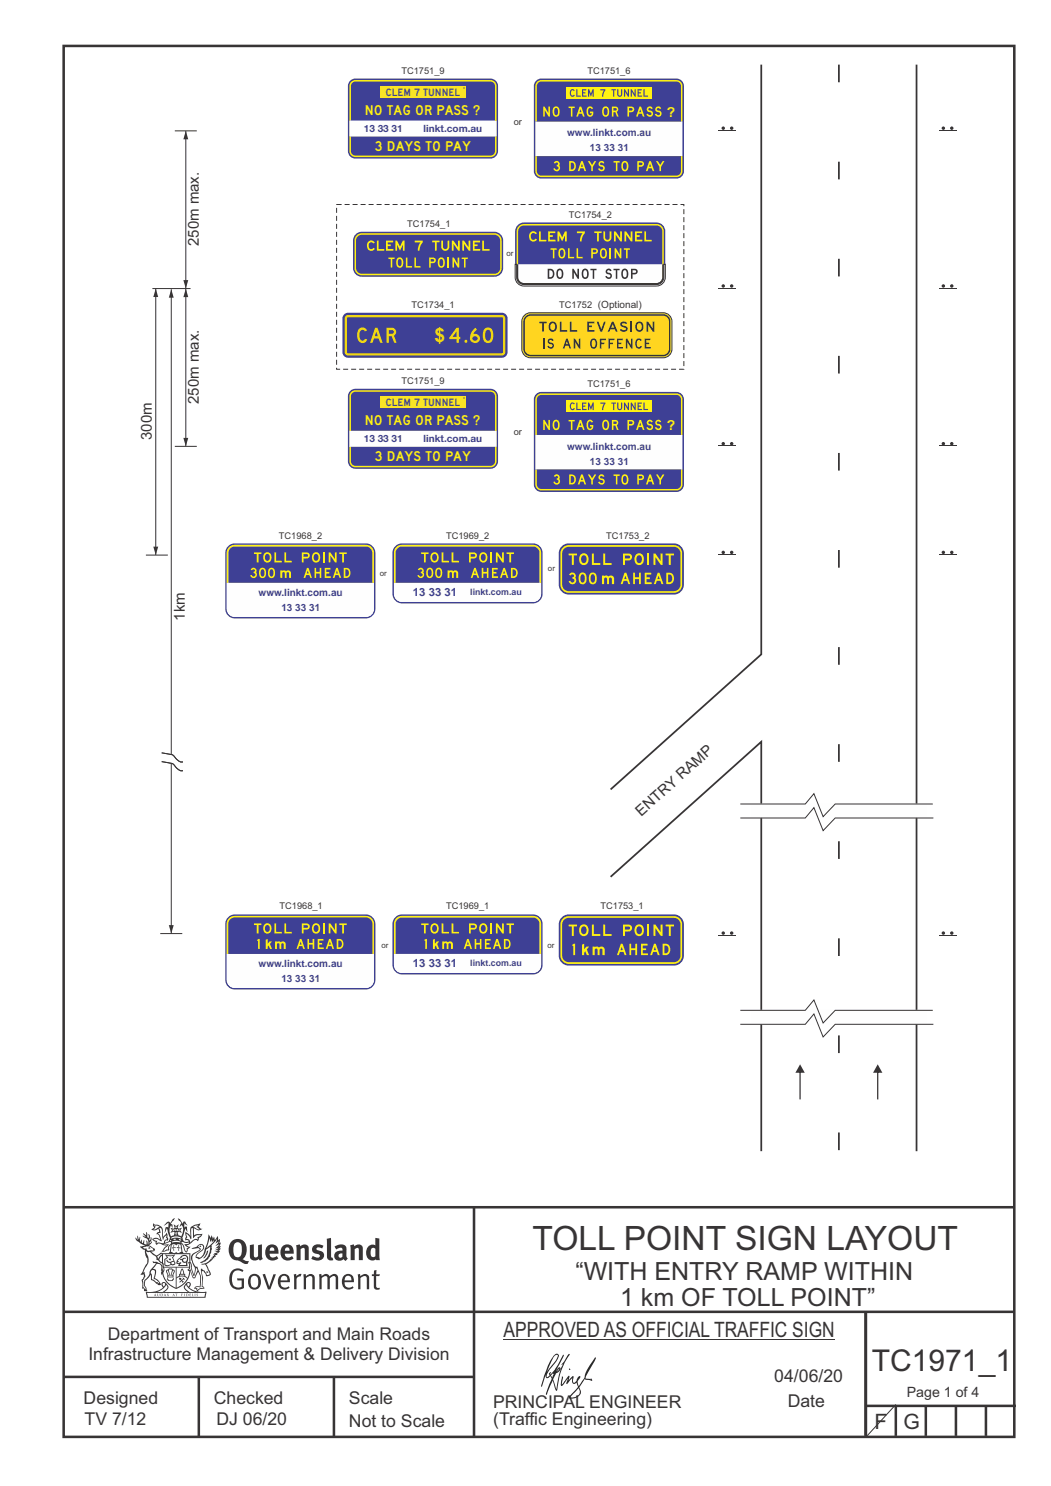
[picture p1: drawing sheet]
<svg xmlns="http://www.w3.org/2000/svg" width="210mm" height="297mm" viewBox="0 0 210 297" stroke-linecap="round" stroke-linejoin="round" font-family="sans-serif">
<defs><g id="words">
<text font-size="6.7" fill="#373435" x="106.4" y="249.9">TOLL POINT SIGN LAYOUT</text>
<text font-size="6" fill="#373435" x="174.2" y="273.9">TC1971_1</text>
<g font-size="5" fill="#373435">
<text x="115" y="255.8">“WITH ENTRY RAMP WITHIN</text>
<text x="123.9" y="261">1 km OF TOLL POINT”</text>
</g>
<g font-size="4.2" fill="#373435">
<text x="100.6" y="267.2">APPROVED AS OFFICIAL TRAFFIC SIGN</text>
<text x="174.7" y="285.6">F</text>
<text x="180.6" y="285.6">G</text>
</g>
<text font-size="3.9" fill="#f5d402" x="86.8" y="68.3">$</text>
<g font-size="3.5" fill="#373435">
<text x="21.6" y="267.9">Department of Transport and Main Roads</text>
<text x="17.7" y="271.8">Infrastructure Management &amp; Delivery Division</text>
<text x="16.7" y="280.6">Designed</text>
<text x="42.7" y="280.6">Checked</text>
<text x="69.7" y="280.6">Scale</text>
<text x="98.5" y="281.3">PRINCIPAL ENGINEER</text>
<text x="154.7" y="276.2">04/06/20</text>
<text x="157.4" y="281.2">Date</text>
<text x="16.9" y="284.8">TV 7/12</text>
<text x="43.2" y="284.8">DJ 06/20</text>
<text x="69.7" y="285.2">Not to Scale</text>
<text x="98.5" y="284.8">(Traffic Engineering)</text>
</g>
<g font-size="3" fill="#373435">
<text x="39.7" y="49.2" transform="rotate(-90 39.7 49.2)">250m max.</text>
<text x="39.7" y="80.7" transform="rotate(-90 39.7 80.7)">250m max.</text>
<text x="30.3" y="87.9" transform="rotate(-90 30.3 87.9)">300m</text>
<text x="36.9" y="124" transform="rotate(-90 36.9 124)">1km</text>
<text x="128.1" y="163.2" transform="rotate(-42 128.1 163.2)">ENTRY RAMP</text>
</g>
<g font-size="2.8" fill="#fff212">
<text x="133.2" y="23.3">?</text>
<text x="133.2" y="86">?</text>
</g>
<text font-size="2.8" fill="#373435" x="181.2" y="279.3">Page 1 of 4</text>
<g font-size="2.7" fill="#fff212">
<text x="72.9" y="22.9">NO TAG OR PASS ?</text>
<text x="74.6" y="30.2">3 DAYS TO PAY</text>
<text x="72.9" y="84.9">NO TAG OR PASS ?</text>
<text x="74.6" y="92.2">3 DAYS TO PAY</text>
</g>
<g font-size="2.3" fill="#3e4095">
<text x="82.5" y="119.2">13 33 31</text>
<text x="82.5" y="193.3">13 33 31</text>
</g>
<g font-size="2" fill="#3e4095">
<text x="77" y="19.1">CLEM 7 TUNNEL</text>
<text x="72.7" y="26.4">13 33 31</text>
<text x="84.7" y="26.4">linkt.com.au</text>
<text x="113.3" y="27.2">www.linkt.com.au</text>
<text x="117.9" y="30.2">13 33 31</text>
<text x="77" y="81.1">CLEM 7 TUNNEL</text>
<text x="72.7" y="88.4">13 33 31</text>
<text x="84.7" y="88.4">linkt.com.au</text>
<text x="113.3" y="89.8">www.linkt.com.au</text>
<text x="117.9" y="92.8">13 33 31</text>
<text x="51.7" y="119.1">www.linkt.com.au</text>
<text x="56.2" y="122.1">13 33 31</text>
<text x="51.7" y="193.2">www.linkt.com.au</text>
<text x="56.2" y="196.3">13 33 31</text>
</g>
<g font-size="1.8" fill="#373435">
<text x="80.2" y="14.7">TC1751_9</text>
<text x="117.4" y="14.7">TC1751_6</text>
<text x="102.7" y="24.9">or</text>
<text x="81.4" y="45.4">TC1754_1</text>
<text x="113.7" y="43.6">TC1754_2</text>
<text x="82.2" y="61.5">TC1734_1</text>
<text x="111.8" y="61.5">TC1752 (Optional)</text>
<text x="80.2" y="76.8">TC1751_9</text>
<text x="117.4" y="77.4">TC1751_6</text>
<text x="102.7" y="86.9">or</text>
<text x="55.7" y="107.7">TC1968_2</text>
<text x="89.1" y="107.7">TC1969_2</text>
<text x="121.1" y="107.7">TC1753_2</text>
<text x="55.9" y="181.8">TC1968_1</text>
<text x="89.1" y="181.8">TC1969_1</text>
<text x="120" y="181.8">TC1753_1</text>
</g>
<g font-size="1.8" fill="#3e4095">
<text x="94" y="119">linkt.com.au</text>
<text x="94" y="193.2">linkt.com.au</text>
</g>
<g font-size="1.6" fill="#373435">
<text x="101.2" y="51.2">or</text>
<text x="75.9" y="115.1">or</text>
<text x="109.5" y="114.2">or</text>
<text x="76.2" y="189.4">or</text>
<text x="109.4" y="189.4">or</text>
</g>
<g font-size=".6" fill="#373435">
<text x="92.6" y="17.8">#</text>
<text x="92.6" y="79.8">#</text>
</g>
</g></defs>
<g fill="none" stroke="#373435" stroke-width=".51">
<path d="M12.7 9.2h190v278h-190zM12.7 241.3h190M94.7 241.4v45.8M12.7 275.2h82M12.7 262.2h190.1M39.7 275.2v12M66.7 275.2v12M173 262.1v24.9M173 281h30M179 281v6M185 281v6M191 281v6"/>
<path d="M197 281v6"/>
</g>
<path d="M100.6 267.7h66.2" fill="none" stroke="#373435" stroke-width=".2"/>
<path d="M152.1 12.9v117.9l-30.1 27M183.1 12.9v217.2M122 175.2l30.1-26.9v81.8" fill="none" stroke="#373435" stroke-width=".35"/>
<path d="M167.6 12.9v223.8" fill="none" stroke="#373435" stroke-width=".35" stroke-dasharray="3.5 15.9" stroke-linecap="butt"/>
<g fill="#373435">
<circle cx="144.5" cy="110.4" r=".34"/>
<circle cx="146.2" cy="110.4" r=".34"/>
</g>
<path d="M143.6 110.9h3.5" fill="none" stroke="#373435" stroke-width=".2"/>
<g fill="#373435">
<circle cx="144.5" cy="25.6" r=".34"/>
<circle cx="146.2" cy="25.6" r=".34"/>
</g>
<path d="M143.6 26.1h3.5" fill="none" stroke="#373435" stroke-width=".2"/>
<g fill="#373435">
<circle cx="144.5" cy="57.2" r=".34"/>
<circle cx="146.2" cy="57.2" r=".34"/>
</g>
<path d="M143.6 57.6h3.5" fill="none" stroke="#373435" stroke-width=".2"/>
<g fill="#373435">
<circle cx="144.5" cy="88.7" r=".34"/>
<circle cx="146.2" cy="88.7" r=".34"/>
</g>
<path d="M143.6 89.1h3.5" fill="none" stroke="#373435" stroke-width=".2"/>
<g fill="#373435">
<circle cx="188.5" cy="186.5" r=".34"/>
<circle cx="190.2" cy="186.5" r=".34"/>
</g>
<path d="M187.6 186.9h3.5" fill="none" stroke="#373435" stroke-width=".2"/>
<g fill="#373435">
<circle cx="188.5" cy="110.4" r=".34"/>
<circle cx="190.2" cy="110.4" r=".34"/>
</g>
<path d="M187.6 110.9h3.5" fill="none" stroke="#373435" stroke-width=".2"/>
<g fill="#373435">
<circle cx="188.5" cy="25.6" r=".34"/>
<circle cx="190.2" cy="25.6" r=".34"/>
</g>
<path d="M187.6 26.1h3.5" fill="none" stroke="#373435" stroke-width=".2"/>
<g fill="#373435">
<circle cx="188.5" cy="57.2" r=".34"/>
<circle cx="190.2" cy="57.2" r=".34"/>
</g>
<path d="M187.6 57.6h3.5" fill="none" stroke="#373435" stroke-width=".2"/>
<g fill="#373435">
<circle cx="188.5" cy="88.7" r=".34"/>
<circle cx="190.2" cy="88.7" r=".34"/>
</g>
<path d="M187.6 89.1h3.5" fill="none" stroke="#373435" stroke-width=".2"/>
<g fill="#373435">
<circle cx="144.5" cy="186.5" r=".34"/>
<circle cx="146.2" cy="186.5" r=".34"/>
</g>
<path d="M143.6 186.9h3.5" fill="none" stroke="#373435" stroke-width=".2"/>
<g fill="#373435">
<path d="M159.7 214.3h.3v5.4h-.3zM159.9 212.7l.9 1.7h-1.9z"/>
<path d="M175.3 214.3h.2v5.4h-.2zM175.4 212.7l.9 1.7h-1.9z"/>
</g>
<g fill="#fefefe" stroke="#fefefe" stroke-width=".2">
<path d="M150.3 160.7h34.6v2.7h-34.6z" fill-rule="evenodd"/>
<path d="M150.3 201.9h34.6v2.8h-34.6z" fill-rule="evenodd"/>
</g>
<path d="M147.9 160.7h13l1.7-2.1 1.9 4.6 2.4-2.5h19.5M147.9 163.5h13l1.7-2.1 1.9 4.6 2.4-2.5h19.6M147.9 201.9h13l1.7-2 1.9 4.6 2.4-2.6h19.5M147.9 204.7h13l1.7-2 1.9 4.6 2.4-2.6h19.6" fill="none" stroke="#373435" stroke-width=".2"/>
<path d="M112.2 109.2l.9-.5 .5-.1h21.1a1.99 1.99 0 0 1 1.9 2v6.2a1.99 1.99 0 0 1-1.9 2h-21.1a1.99 1.99 0 0 1-2-2v-6.2l.1-.5z" fill-rule="evenodd" fill="#3e4095"/>
<path d="M112.5 109.4l.7-.4 .4-.1h21.1a1.65 1.65 0 0 1 1.6 1.7v6.2a1.65 1.65 0 0 1-1.6 1.7h-21.1a1.65 1.65 0 0 1-1.6-1.7v-6.2v-.4zM112.6 109.8l.6-.4 .4-.1h21.1a1.31 1.31 0 0 1 1.3 1.3v6.2a1.31 1.31 0 0 1-1.3 1.3h-21.1a1.31 1.31 0 0 1-1.3-1.3v-6.2z" fill-rule="evenodd" fill="#fff212"/>
<g fill="#fff212">
<path d="M113.6 110.6h1.7v.4h-.6v1.9h-.4v-1.9h-.7z"/>
<path d="M118.3 110.6h.4v1.9h1.2v.4h-1.6z"/>
<path d="M120.5 110.6h.4v1.9h1.3v.4h-1.7z"/>
<path d="M116.4 111.1a.69 .69 0 0 1 .8 .2 .69 .69 0 0 1-.1 .9 .56 .56 0 0 1-.7 .3 .56 .56 0 0 1-.3-.7zM116.1 110.7a1.26 1.26 0 0 0-.4 1.3 1.26 1.26 0 0 0 1 .9 1.21 1.21 0 0 0 .9-1.1 1.21 1.21 0 0 0-.9-1.2z"/>
<path d="M124.5 110.6v2.3h.4v-.9h.7a.69 .69 0 0 0 .7-.7 .69 .69 0 0 0-.7-.7zM124.9 111h.7a.3 .3 0 0 1 .3 .3 .3 .3 0 0 1-.3 .3h-.7z"/>
<path d="M127.4 111.1a.69 .69 0 0 1 .8 .2 .69 .69 0 0 1 0 .9 .56 .56 0 0 1-.7 .3 .56 .56 0 0 1-.3-.7zM127.2 110.7a1.26 1.26 0 0 0-.4 1.3 1.26 1.26 0 0 0 .9 .9 1.21 1.21 0 0 0 1-1.1 1.21 1.21 0 0 0-1-1.2z"/>
</g>
<path d="M129.5 110.6v2.3" fill="none" stroke="#fff212" stroke-width=".39"/>
<g fill="#fff212">
<path d="M130.6 110.6h.3l1.1 1.5v-1.5h.4v2.3h-.4l-1-1.5v1.5h-.4z"/>
<path d="M133 110.6h1.7v.4h-.7v1.9h-.4v-1.9h-.6z"/>
<path d="M113.9 114.6a.68 .68 0 0 1 .9 0 .68 .68 0 0 1 .1 .9 .77 .77 0 0 1-.2 1.2 .77 .77 0 0 1-1.1-.5l.4-.1a.4 .4 0 0 0 .4 .4 .4 .4 0 0 0 .4-.4 .4 .4 0 0 0-.4-.4v-.4a.28 .28 0 0 0 .3-.3 .28 .28 0 0 0-.5-.2l-.1 .2-.4-.1z"/>
<path d="M126.5 114.5h.4v.9h.8v-.9h.3v2.2h-.3v-1h-.8v1h-.4z"/>
<path d="M128.8 114.5h1.3v.3h-.9v.6h.6v.3h-.6v.7h1v.3h-1.4z"/>
<path d="M120.3 115h1l.3 .2a.65 .65 0 0 1 .7-.2 .65 .65 0 0 1 .4 .6v1.1h-.4v-1a.29 .29 0 0 0-.3-.3 .29 .29 0 0 0-.3 .3v1h-.4v-1a.29 .29 0 0 0-.3-.3 .29 .29 0 0 0-.3 .3v1h-.4z"/>
<path d="M115.9 114.6a1.61 1.61 0 0 0 .2 2.1 .87 .87 0 0 0 .9-.2 .87 .87 0 0 0 .2-.9 .86 .86 0 0 0-.2-1 .86 .86 0 0 0-1.1 0zM116.2 114.8h.2a1 1 0 0 1 0 1.6l-.3-.2-.1-.2v-.8z"/>
<path d="M118 114.6a1.61 1.61 0 0 0 .2 2.1 .87 .87 0 0 0 .9-.2 .87 .87 0 0 0 .1-.9 .86 .86 0 0 0-.2-1 .86 .86 0 0 0-1 0zM118.3 114.8h.1a1 1 0 0 1 0 1.6l-.3-.2-.1-.2v-.8z"/>
<path d="M124.8 114.5h.3l.8 2.2h-.3l-.3-.6h-.7l-.2 .6h-.4zM125 115.1l-.3 .6h.5z"/>
<path d="M131.4 114.5h.4l.7 2.2h-.3l-.2-.6h-.8l-.2 .6h-.4zM131.6 115.1l-.2 .6h.4z"/>
<path d="M133.1 114.5v2.2a1.13 1.13 0 0 0 1.5-.5 1.19 1.19 0 0 0-.2-1.4 1.19 1.19 0 0 0-1.3-.3zM133.5 114.8a.78 .78 0 0 1 .8 .8 .78 .78 0 0 1-.8 .8z"/>
</g>
<path d="M34.2 57.8v128.8" fill="none" stroke="#373435" stroke-width=".2"/>
<g fill="#373435">
<path d="M34.2 57.8l.5 1.7h-1z"/>
<path d="M33.7 184.9h1l-.5 1.7z"/>
</g>
<path d="M37.1 57.7v31.5" fill="none" stroke="#373435" stroke-width=".2"/>
<g fill="#373435">
<path d="M37.1 57.7l.5 1.7h-1z"/>
<path d="M36.6 87.5h1l-.5 1.7z"/>
</g>
<path d="M31.1 57.7v53.2" fill="none" stroke="#373435" stroke-width=".2"/>
<g fill="#373435">
<path d="M31.1 57.7l.5 1.7h-1z"/>
<path d="M30.6 109.3h1l-.5 1.6z"/>
</g>
<path d="M37.1 26.2v31.5M30.5 57.7h7.6M34.9 89.2h4.4M32 186.6h4.4" fill="none" stroke="#373435" stroke-width=".2"/>
<g fill="#373435">
<path d="M37.1 26.2l.5 1.6h-1z"/>
<path d="M36.6 56h1l-.5 1.7z"/>
</g>
<path d="M34.9 26.2h4.4M29.2 110.9h4.3" fill="none" stroke="#373435" stroke-width=".2"/>
<path d="M32.4 150.5l1.2 .2a1.93 1.93 0 0 1 1.7 1.1l.8 .5h.5v1.7a1.7 1.7 0 0 1-1.7-1 3.8 3.8 0 0 0-2.5-.8z" fill-rule="evenodd" fill="#fefefe"/>
<path d="M32.3 152.2l1.3 .2a1.94 1.94 0 0 1 1.7 1.2l.8 .4h.5M32.3 150.5l1.3 .2a1.94 1.94 0 0 1 1.7 1.1l.8 .5h.5" fill="none" stroke="#373435" stroke-width=".2"/>
<path d="M112.2 183.3l.9-.5h.5h21.1a1.99 1.99 0 0 1 1.9 1.9v6.3a1.99 1.99 0 0 1-1.9 2h-21.1a1.99 1.99 0 0 1-2-2v-6.3l.1-.5z" fill-rule="evenodd" fill="#3e4095"/>
<path d="M112.6 184l.6-.5 .4-.1h21.1a1.31 1.31 0 0 1 1.3 1.3v6.3a1.31 1.31 0 0 1-1.3 1.3h-21.1a1.31 1.31 0 0 1-1.3-1.3v-6.3zM112.5 183.6l.7-.4 .4-.1h21.1a1.65 1.65 0 0 1 1.6 1.6v6.3a1.65 1.65 0 0 1-1.6 1.7h-21.1a1.65 1.65 0 0 1-1.6-1.7v-6.3v-.4z" fill-rule="evenodd" fill="#fff212"/>
<g fill="#fff212">
<path d="M113.6 184.8h1.7v.4h-.7v1.9h-.3v-1.9h-.7z"/>
<path d="M118.3 184.8h.4v1.9h1.2v.4h-1.6z"/>
<path d="M120.5 184.8h.4v1.9h1.3v.4h-1.7z"/>
<path d="M116.4 185.2a.69 .69 0 0 1 .8 .3 .69 .69 0 0 1-.1 .8 .56 .56 0 0 1-.7 .4 .56 .56 0 0 1-.3-.8zM116.1 184.9a1.26 1.26 0 0 0-.4 1.3 1.26 1.26 0 0 0 1 .9 1.21 1.21 0 0 0 .9-1.2 1.21 1.21 0 0 0-.9-1.2z"/>
<path d="M124.5 184.8v2.3h.4v-.9h.7a.69 .69 0 0 0 .7-.7 .69 .69 0 0 0-.7-.7zM124.9 185.2h.7a.3 .3 0 0 1 .3 .3 .3 .3 0 0 1-.3 .3h-.7z"/>
<path d="M127.4 185.2a.69 .69 0 0 1 .8 .3 .69 .69 0 0 1 0 .8 .56 .56 0 0 1-.7 .4 .56 .56 0 0 1-.3-.8zM127.2 184.9a1.26 1.26 0 0 0-.4 1.3 1.26 1.26 0 0 0 .9 .9 1.21 1.21 0 0 0 1-1.2 1.21 1.21 0 0 0-1-1.2z"/>
</g>
<path d="M129.5 184.8v2.3" fill="none" stroke="#fff212" stroke-width=".39"/>
<g fill="#fff212">
<path d="M130.6 184.8h.4l1 1.5v-1.5h.4v2.3h-.4l-1-1.6v1.6h-.4z"/>
<path d="M133 184.8h1.7v.4h-.7v1.9h-.4v-1.9h-.6z"/>
<path d="M114.4 188.8l.5-.2v2.3h-.3v-1.8h-.2z"/>
<path d="M125.8 188.6h.3v.9h.8v-.9h.4v2.3h-.4v-1h-.8v1h-.3z"/>
<path d="M128.1 188.6h1.3v.4h-1v.5h.7v.4h-.7v.6h1.1v.4h-1.4z"/>
<path d="M116.3 188.8l.4-.2v1.1l.5-.5h.5l-.5 .6 .5 1.1h-.4l-.4-.8-.2 .3v.5h-.4z"/>
<path d="M118.4 189.2h1l.3 .2a.65 .65 0 0 1 .7-.2 .65 .65 0 0 1 .4 .6v1.1h-.4v-1a.29 .29 0 0 0-.3-.3 .29 .29 0 0 0-.3 .3v1h-.4v-1a.29 .29 0 0 0-.3-.3 .29 .29 0 0 0-.3 .3v1h-.4z"/>
<path d="M124 188.6h.4l.8 2.3h-.4l-.2-.6h-.7l-.2 .6h-.4zM124.2 189.2l-.2 .7h.5z"/>
<path d="M130.7 188.6h.3l.8 2.3h-.4l-.2-.6h-.7l-.2 .6h-.4zM130.8 189.2l-.2 .7h.5z"/>
<path d="M132.4 188.6v2.3a1.13 1.13 0 0 0 1.4-.6 1.19 1.19 0 0 0-.1-1.3 1.19 1.19 0 0 0-1.3-.4zM132.8 189a.78 .78 0 0 1 .8 .8 .78 .78 0 0 1-.8 .7z"/>
</g>
<g fill="#373435">
<path d="M47 248.4a2.55 2.55 0 0 0 0 2.7l.3 .2a.81 .81 0 0 0 1-1v-.9a.86 .86 0 0 0-.3-.9 .86 .86 0 0 0-1-.1zM46.3 248.1a1.82 1.82 0 0 1 2.1-.2 1.82 1.82 0 0 1 .9 1.8 2.29 2.29 0 0 1-.8 2l.7 .3h.5l-.2 .6a2.87 2.87 0 0 1-2-.7 2.12 2.12 0 0 1-1.7-3.1z" fill-rule="evenodd"/>
<path d="M49.9 248.9l.8-.2v2a.46 .46 0 0 0 .3 .6 .46 .46 0 0 0 .6-.3v-2.1l.7-.2v2.4l.2 .5-.5 .3-.3-.3a1.02 1.02 0 0 1-1.2 .3 1.02 1.02 0 0 1-.6-1.1z" fill-rule="evenodd"/>
<path d="M54 249.5l-.1 .5h.9a.49 .49 0 0 0-.2-.6 .49 .49 0 0 0-.6 .1zM53.4 249.1a1.34 1.34 0 0 1 1.6-.2 1.34 1.34 0 0 1 .6 1.5v.2h-1.7a.77 .77 0 0 0 .5 .8 .77 .77 0 0 0 .9-.4l.3 .5a1.59 1.59 0 0 1-2 .2 1.59 1.59 0 0 1-.5-2.1z" fill-rule="evenodd"/>
<path d="M57 249.5l-.1 .5h1a.49 .49 0 0 0-.2-.6 .49 .49 0 0 0-.7 .1zM56.4 249.1a1.34 1.34 0 0 1 1.6-.2 1.34 1.34 0 0 1 .7 1.5v.2h-1.8a.77 .77 0 0 0 .5 .8 .77 .77 0 0 0 .9-.4l.4 .5a1.59 1.59 0 0 1-2.1 .2 1.59 1.59 0 0 1-.5-2.1z" fill-rule="evenodd"/>
<path d="M59.2 248.9l.7-.2 .1 .4a.95 .95 0 0 1 1-.3 .95 .95 0 0 1 .7 .8v2.3h-.8v-2.3a.46 .46 0 0 0-.8 .1v2.2h-.8z" fill-rule="evenodd"/>
<path d="M62.6 249.1a1.75 1.75 0 0 1 2-.1l-.2 .5-.6-.2a.43 .43 0 0 0-.6 .3 .68 .68 0 0 0 .8 .4 .95 .95 0 0 1 .8 1 .95 .95 0 0 1-.9 .9h-.7l-1-.3 .3-.6 .5 .2a.62 .62 0 0 0 .9-.2 .88 .88 0 0 0-1-.5l-.4-.2-.1-.4z" fill-rule="evenodd"/>
<path d="M65.3 247.6l.8-.2 .1 3.8 .3 .2 .1 .4a.88 .88 0 0 1-1 0 .88 .88 0 0 1-.3-1z" fill-rule="evenodd"/>
<path d="M67.8 250.6a.43 .43 0 0 0-.1 .7 .43 .43 0 0 0 .7-.1v-.7zM66.8 249.1a2 2 0 0 1 2.2-.1l.2 .5v1.6l.3 .4-.4 .5-.5-.4a1.03 1.03 0 0 1-1.7-.1 1.03 1.03 0 0 1 .8-1.5h.7v-.4a.8 .8 0 0 0-1.2 .1z" fill-rule="evenodd"/>
<path d="M70 248.9l.7-.2 .1 .4a.95 .95 0 0 1 1-.3 .95 .95 0 0 1 .7 .8v2.3h-.8v-2.3a.46 .46 0 0 0-.8 .1v2.2h-.8z" fill-rule="evenodd"/>
<path d="M74.3 249.5a1.48 1.48 0 0 0 0 1.7h.5l.2-.1v-1.5l-.3-.2zM75 247.4l.8 .1 .1 4.4h-.7l-.1-.2a1.26 1.26 0 0 1-1.4 0 1.26 1.26 0 0 1-.5-1.3 1.29 1.29 0 0 1 .4-1.4 1.29 1.29 0 0 1 1.4-.1z" fill-rule="evenodd"/>
<path d="M46.4 253.9a1.72 1.72 0 0 1 2.3 0l-.3 .3a1.24 1.24 0 0 0-1.4-.2 1.24 1.24 0 0 0-.6 1.4 1.49 1.49 0 0 0 1.2 1.9l.7-.1v-1.3h-.8l-.1-.4h1.3v1.9a1.93 1.93 0 0 1-2.2 0 1.93 1.93 0 0 1-.7-2.2l.2-.8z" fill-rule="evenodd"/>
<path d="M50.4 255.1a1.65 1.65 0 0 0 .2 2.2 .99 .99 0 0 0 1-1.4 .78 .78 0 0 0-.4-.8 .78 .78 0 0 0-.8 0zM50 254.9a1.33 1.33 0 0 1 1.6-.1 1.33 1.33 0 0 1 .5 1.4 1.31 1.31 0 0 1-1.3 1.6 1.31 1.31 0 0 1-1.2-1.6v-.6z" fill-rule="evenodd"/>
<path d="M52.5 254.7l.4-.1 .9 2.6 .8-2.5h.5l-1.1 3h-.5z" fill-rule="evenodd"/>
<path d="M56.3 255.2l-.2 .7h1.3a.7 .7 0 0 0-.3-.8 .7 .7 0 0 0-.8 .1zM55.9 255a1.22 1.22 0 0 1 1.5-.2 1.22 1.22 0 0 1 .5 1.5h-1.8a.93 .93 0 0 0 .5 1 .93 .93 0 0 0 1.1-.2l.2 .3a1.43 1.43 0 0 1-1.8 .1 1.43 1.43 0 0 1-.6-1.7z" fill-rule="evenodd"/>
<path d="M58.7 254.7l.4-.1 .1 .5 .4-.4 .6-.1-.2 .5a.66 .66 0 0 0-.8 .7v1.9h-.4z" fill-rule="evenodd"/>
<path d="M60.6 254.7l.4-.1 .1 .5a.94 .94 0 0 1 1-.5 .94 .94 0 0 1 .8 .8v2.3h-.5l-.1-2.5a.81 .81 0 0 0-1.2 .3v2.2h-.4z" fill-rule="evenodd"/>
<path d="M63.7 254.7l.5-.1 .1 .5 .4-.3a.78 .78 0 0 1 1.1 .3 .9 .9 0 0 1 1-.5 .9 .9 0 0 1 .8 .8v2.3h-.5l-.1-2.5a.53 .53 0 0 0-.8 0l-.3 .3v2.2h-.5v-2.4l-.4-.3-.7 .4v2.3h-.5z" fill-rule="evenodd"/>
<path d="M69 255.2l-.1 .7h1.3a.7 .7 0 0 0-.3-.8 .7 .7 0 0 0-.9 .1zM68.7 255a1.22 1.22 0 0 1 1.5-.2 1.22 1.22 0 0 1 .5 1.5h-1.8a.93 .93 0 0 0 .4 1 .93 .93 0 0 0 1.2-.2l.1 .3a1.44 1.44 0 0 1-1.7 .1 1.44 1.44 0 0 1-.6-1.7z" fill-rule="evenodd"/>
<path d="M71.4 254.7l.5-.1 .1 .5a.94 .94 0 0 1 1-.5 .94 .94 0 0 1 .8 .8v2.3h-.5l-.1-2.5a.81 .81 0 0 0-1.2 .3v2.2h-.4z" fill-rule="evenodd"/>
<path d="M74.7 253.9l.5-.1v.9h.7l-.1 .3h-.6v2.2l.1 .2h.5l.1 .3a.75 .75 0 0 1-1.2-.6v-2.1h-.4v-.3h.4z" fill-rule="evenodd"/>
<path d="M30.8 244.9l1.1 .3-.9 .5h-.4l.6-.5zM31.8 245.4h.2a2.44 2.44 0 0 1 .4 1.9l.1 .5 .7-1-.1 .6 .3 .3a.57 .57 0 0 0-.6 .7l-.6 .1a.75 .75 0 0 0-.9 0l.2-.5-.7-.1-.1-.2h.1a1.92 1.92 0 0 1 1.5 .4l.1-.1-.4-1-.4-.5h.5zM30.7 244.4l-.1 .5 .2 .4-.6 .4a1.04 1.04 0 0 0 1.4-.1l.2 .6-.3 .1-.2 .4a.77 .77 0 0 1 .7 .9l.1 .2-.2-.1a1.16 1.16 0 0 0-1.5-.1l.3 .4 .4 .2 .1 .5 .2 .1 .1-.2a.94 .94 0 0 1 1.1 .2l.8 .1-1.2 1.2a1.13 1.13 0 0 0 1.2-.2l.4-.1-.1-.4 .1-.3 .4-.3v-.2a.83 .83 0 0 0-.6 1.1l-.3-.1-.4 .4h-.3l1.1-1.4-.5 .1-.5-.1 1.3-.5-.1-.1-.9 .4v-.3l.2-.2 .3 .1 .1-.3-.2-.4v-.6l-.1-.4-.7 1v-.7a1.42 1.42 0 0 0-1.6-1.8z" fill-rule="evenodd"/>
<path d="M38.5 245.2l.5-.2 .7-.1-.6 .3 .8 .5h-.3zM38.3 245.5l.2-.1 .1 2a1.69 1.69 0 0 1 1.6-.6l-.8 .5 .1 .5a1.1 1.1 0 0 0-1.5 .6l-.1-.5-.2-.2h-.5l.3-.4-.3-.7a1.42 1.42 0 0 1 .8 1.1l.2-.1zM37.1 246.2l-.1 .6 .2 .4-.2 .3 .1 .4h.5l.1 .2a.96 .96 0 0 1-1.1-.1l-.1 .1a1.06 1.06 0 0 0 1.3 .2v.1a.72 .72 0 0 1-1 .2 1.06 1.06 0 0 0 .9 .7l-.4 .2-.1 .6-.2-.3-.4-1.1-.4-.4 .4 .9a1.54 1.54 0 0 0 .7 1.2l.2-.3v-.5l.6-.4h-.3l-.5-.3 .9-.5a.93 .93 0 0 1 1.2-.5v.2l.2-.2 .1-.5a.99 .99 0 0 0 .7-.8l-1.3 .1-.3 .2-.1-1.4 .9 .4 .9-.3h-.4l-.5-.4 .3-.3 .1-.4-.6 .2a1.46 1.46 0 0 0-1.4 2.1v.4l-.2-.4z" fill-rule="evenodd"/>
<path d="M35.6 248.9l.2 .1-.1 .3 .4 .1-.2 .1-.2-.1 .1 .5-.1 .1-.1-.1v-.5h-.3l.3-.1z" fill-rule="evenodd"/>
<path d="M34.6 248.9l.2 .1v.3l.3 .1h-.3v.5l-.1 .1-.1-.1 .1-.5-.2 .1-.2-.1 .4-.1z" fill-rule="evenodd"/>
<path d="M34.3 248.8a.57 .57 0 0 1 .9 .2 .57 .57 0 0 1 .9-.2l.2 1.4h-.2a.57 .57 0 0 1-.9 0 .69 .69 0 0 1-1.1 0zM34.2 248.1l-.2 1.3a.95 .95 0 0 1-.2 1l-.1 .2h1.5h1.5l-.1-.2a.95 .95 0 0 1-.2-1l-.2-1.3h-.2v.2l-.8-.1-.8 .1v-.2z" fill-rule="evenodd"/>
<path d="M34.2 252.4a.3 .3 0 0 0 .6 0 .3 .3 0 0 0-.6 0zM33.3 250.9l.3 .3-.3 .4a.97 .97 0 0 0-.3 1.1 .9 .9 0 0 0 1.1 0l-.1-.3a.55 .55 0 0 1-.7-.6l.1-.1 .2 .3 .3 .2 .8-.2-.4-.7 .4-.4-.7 .2zM33 250.7l.3 .1a2.22 2.22 0 0 0 1.7-.1l-.4 .6 .3 .9a.39 .39 0 0 1 0 .6l-.9 .1a.73 .73 0 0 1-.9 .1 .73 .73 0 0 1-.3-1v-.4l.6-.4z" fill-rule="evenodd"/>
<path d="M35.6 251.8l.7-.4a.58 .58 0 0 1 1-.1 .58 .58 0 0 1-.4 .9l-.3-.3a.43 .43 0 0 1 .6-.4 .74 .74 0 0 0-.9 .1l-.4 .1 .4 .2a.55 .55 0 0 0 .9 .4v.5h-1.3l.3-.4-.1-.1-.6 .1v-.2l.2-.1-.2-.1zM35.4 251.8l-.1 .2a.39 .39 0 0 0 .2 .6h.3l-.2 .4h1.9l-.1-.8a.86 .86 0 0 0-.1-1.3 .86 .86 0 0 0-1.3 .4z" fill-rule="evenodd"/>
<path d="M36 254.8h.8v.2h-.8zM36.4 253.8l.2 .8h-.4zM36.4 253.5l-.3 .5-.1 .6h-.2v.4l-.7 .4 .2 .1a1.48 1.48 0 0 1 2.1 .2l.2-.1-.6-.5v-.5h-.2l-.1-.6z" fill-rule="evenodd"/>
<path d="M35.8 255.4l.4 .1 .1 .3 .3-.2-.2-.2a.38 .38 0 0 1 .5 .5l-.2-.2-.3 .2 .3 .2-.3 .3-.1-.4-.4 .4-.1-.2 .4-.3-.1-.1-.2 .1z" fill-rule="evenodd"/>
<path d="M34.5 254l.1-.1a.64 .64 0 0 1-.1 .9h-.2zM33.6 255.3h.9v.2a.55 .55 0 0 1-.8 .4v-.2l-.2-.1zM33.4 254h.2l.2 .8h-.2zM33.6 255l.8-.1 .1 .2h-.8zM33.8 253.7h.5l-.2 1.1h-.1zM33.3 253.8l-.1 .3a1.13 1.13 0 0 1 .2 1.1h.1a.48 .48 0 0 0-.1 .6 .48 .48 0 0 0 .5 .2h.5a.49 .49 0 0 0 .2-.8h.1a1.13 1.13 0 0 1 .2-1.1l-.1-.3a1.42 1.42 0 0 0-1.5 0z" fill-rule="evenodd"/>
<path d="M33.7 251.5l.4 .1 .1 .3h-.3z" fill-rule="evenodd"/>
<path d="M41.3 250.1l.3-.2-.2 .8a1.02 1.02 0 0 1-.8 .8l.5-.7z" fill-rule="evenodd"/>
<path d="M39.7 249l.3-.2 .5 .2a.88 .88 0 0 1-.6 1.1 1.22 1.22 0 0 0-.8 1.3l.5 .2a.72 .72 0 0 0 .9-.4l.5-.8 .2-.6 .8-.6v.2a2.85 2.85 0 0 1-2 2.9l.1 .1a1.74 1.74 0 0 0 1.6-1l.2-.2 .1-.6a2.01 2.01 0 0 0 .3-1.7l1.1-1.3-.4 1 .7-.5-.7 1 .8-.4-.8 .8 .7-.2-.9 .6 .8-.1-.8 .4h.7l-.8 .3 .3 .2h-.4l.2 .3h-.4l.2 .3h-.4l.1 .2h-.1a2.16 2.16 0 0 1-2 1.1l.1 .2 .4-.1a.76 .76 0 0 1 .7 .8l.5 1.2-.6 .2a1.45 1.45 0 0 0-1.1-1.3l.2 1.8-.1 1.8 .4 .3a1.07 1.07 0 0 0-1.2 .4v-.3l-.5-.2a.87 .87 0 0 1 1.1-.1v-.7a4.4 4.4 0 0 0-.6-3.1l-.1-.3h-.2a2.16 2.16 0 0 1-.7-2.2l.3-.4 1.2-.7a.55 .55 0 0 0-.4-.8zM37.8 252.4a.76 .76 0 0 1 .3 1.1l.6 1.6 .4-1.7 .2 .1a.61 .61 0 0 1-.1 .9l-.3 .8-.2 .1-.7-1.6-.3 .1a1.18 1.18 0 0 0 .1-1.4zM41.8 247.5l.2 .7 .3-.5v.6l.4-.5a.68 .68 0 0 1-.5 .9l-1 .8 .4-1.1zM38.2 249.6l1.4-.2 .2 .2 .1 .1-.1 .2-.5 .2a1.26 1.26 0 0 0-.9 1.9l.2 .7a1.84 1.84 0 0 1 .1 2.1l-.4-1.4a.96 .96 0 0 0-.4-1.2l-.4 .2a.78 .78 0 0 1 0 1.3l.1 .3h.4l.4 1.1a.38 .38 0 0 0 .2 .4 .38 .38 0 0 0 .4-.1l.6-1.2a2.94 2.94 0 0 1 .4 2.5l-.1 .4h-.8l-.3 .4v.2l.4-.1 .1 .4 .2 .1a1.02 1.02 0 0 1 1.3-.5v-.4l-.3-.1 .1-1.8-.3-1.3 .4 .1 .5 .9a.63 .63 0 0 0 .8-.2 .63 .63 0 0 0-.2-.9l-.6-1.2 .9-.6 .2-.4h.3l-.1-.2h.4l-.1-.3h.3l-.1-.3 .5-.1-.2-.2 .6-.4v-.2h-.2l.4-.5h-.3l.3-.5-.4 .1 .4-.5v-.3l-.3 .2 .2-.7-.1-.2-.4 .3v-.8l-.6 .8-.2-.8-.2 .5-.3-.7-.1 .6-.5-.8-.1 1.4-.6 1.8a1.81 1.81 0 0 1-1 1.5l-.6-.2a3.3 3.3 0 0 1 1.3-1.5 .73 .73 0 0 0-.2-1.1 .73 .73 0 0 0-1.1 .5z" fill-rule="evenodd"/>
<path d="M41.2 254.1h.3l.2 .2-.4 .1z" fill-rule="evenodd"/>
<path d="M29.4 258.4h11.6l-.1 .8h-11.4zM31.3 258.2l.5-.1a2.48 2.48 0 0 0 1.4-1.3l.3 .5-.5 .6-.5 .3zM32.5 256.6l.3-.2 .2 .1-.3 .7zM37.2 256.8a2.65 2.65 0 0 0 1.8 1.4h-1.1l-.5-.3-.5-.6zM37.4 256.5l.2-.1 .3 .2-.3 .6zM29.2 258.2l.1 1.2h11.8l.2-1.1-.2-.1a4.1 4.1 0 0 1-3.3-.9l.3-.4-.1-.6a1.06 1.06 0 0 0-1.3 1l.2 .4 .6 .5h-4.7l.3-.1a.84 .84 0 0 0 .6-.8 .84 .84 0 0 0-.5-.8l-.3-.2h-.5l-.1 .6 .3 .4a4.2 4.2 0 0 1-3.4 .9z" fill-rule="evenodd"/>
<path d="M31 258.7l.1 .2h-.2zM31 258.5l-.3 .6 .4-.2 .2 .2z" fill-rule="evenodd"/>
<path d="M31.3 258.6h.3v.4a.25 .25 0 0 0 .2-.1 .25 .25 0 0 0-.1-.3h.1a.29 .29 0 0 1 0 .4 .29 .29 0 0 1-.4 0 .29 .29 0 0 1 0-.4z" fill-rule="evenodd"/>
<path d="M32.2 258.6a.22 .22 0 0 1 .3 .2 .22 .22 0 0 1-.3 .2zM32 258.6l.1 .4a.33 .33 0 0 0 .4 0 .33 .33 0 0 0 0-.4 .33 .33 0 0 0-.5 0z" fill-rule="evenodd"/>
<path d="M32.9 258.7l.1 .2h-.2zM32.9 258.5l-.2 .6 .3-.2 .2 .2z" fill-rule="evenodd"/>
<path d="M33.3 258.6h.2l.1 .1v-.1h.2l-.2 .2 .2 .3h-.2l-.1-.3-.1 .3h-.1l.2-.3z" fill-rule="evenodd"/>
<path d="M34.7 258.7l.1 .2h-.2zM34.7 258.5l-.3 .6 .4-.2 .2 .2z" fill-rule="evenodd"/>
<path d="M35 258.5h.5l-.2 .1v.5h-.2l.1-.5z" fill-rule="evenodd"/>
<path d="M36.2 258.6l.3-.1-.1 .1v.2h.1h-.1v.3h-.2z" fill-rule="evenodd"/>
<path d="M36.7 258.6h.2v.5h-.2z" fill-rule="evenodd"/>
<path d="M37.3 258.6a.22 .22 0 0 1 .3 .2 .22 .22 0 0 1-.3 .2zM37.1 258.6v.4a.33 .33 0 0 0 .5 0 .33 .33 0 0 0 0-.4 .33 .33 0 0 0-.5 0z" fill-rule="evenodd"/>
<path d="M37.8 258.6l.4-.1-.2 .1v.2h.1h-.1v.2h.2v.1h-.4z" fill-rule="evenodd"/>
<path d="M38.4 258.6h.2l-.1 .4 .2 .1h-.3z" fill-rule="evenodd"/>
<path d="M38.9 258.6h.2v.5h-.2z" fill-rule="evenodd"/>
<path d="M39.3 258.6h.2h-.1l.2 .3-.2 .2-.1-.1v-.1l.2 .1z" fill-rule="evenodd"/>
<path d="M34.2 247.4a1.51 1.51 0 0 1 2 .2 2.67 2.67 0 0 0-2.1 0zM35.7 247.6l.4 .1 .1 .3-.4-.1zM34.6 247.6h.5l.1 .2h-.4zM34 247.8l.3 .2h-.3zM34.9 246.9l.3-.2 .3 .2zM34.9 245.6l.2 .1v.3h-.2zM35 245.1l.2 .2 .2-.2-.1 .3h-.2zM35.1 246.3h.2l.1 .4-.2-.2-.2 .2zM35.3 245.7l.2-.1v.4h-.2zM34.4 245.7h.3l.1 .3-.4 .1 .2-.2zM35.7 245.7h.3l-.2 .2 .2 .2-.4-.1zM32.7 244.9l1-.5-.1 1-.2-.2-.3 .2-.3 1.1 .5-1 .3 .9a1.84 1.84 0 0 1 .2 1.7l.4 .1a2.48 2.48 0 0 1 2.2 0l.2-.2-.2-.7 .7-1.8 .4 .7-.2-1-.2-.1-.2 .3v-.9l.2 .2 .4 .2-.6-.8-.3 .1-.1 .4-.5-.9-.5-.3 .2 .5 .6 .5-.5 .8 .4-.4a2.06 2.06 0 0 1 0 2.3l-.5-.2-.2-.6 .1-.1 .8 .2-.4-.5 .4-.5-.7 .2-.2-.2 .2-.7-.5 .4-.5-.4 .2 .7-.2 .2-.7-.2 .4 .5-.4 .5 .8-.2 .1 .1-.2 .6-.5 .2a2.02 2.02 0 0 1 0-2.2l.3 .5-.1-.7-.3-.1 .8-1.2-.4 .3-.5 .8-.2-.3a.8 .8 0 0 0-.8 .5z" fill-rule="evenodd"/>
<path d="M29.2 250.1l.3 .1a.61 .61 0 0 1 .8 .4l.3 .2a.8 .8 0 0 1 .6 1l.4 .1 .5 .5a1 1 0 0 1 .5 1.1l-.1 .7v-.5h-.1a.96 .96 0 0 0-.8-1.3l-.2-.2h-.7l-.1-.1-.1 .1 .1 .3h.6l-1.2 1.3-.2 1-.7 .8a1.24 1.24 0 0 0-.3 1.5l.3 .6a1.26 1.26 0 0 1-.5-1.5l-.1-.3 .6-.8-.2-.9-.3 .2 .2-.5a3.2 3.2 0 0 0 .7-3zM30.4 253.9h.4a2.06 2.06 0 0 1-.1 1.6l.7 .5 .4 .4-.1 .1-.3-.3-.2 .1-.4-.4-.4-.2-.1-.9a.51 .51 0 0 1 .1-.9zM28.6 249.3a1.52 1.52 0 0 1 2.1 .5l-1.1 .2-.2-.1-.1-.4h-.5zM27.5 247v.8l-.3-.4h-.1a3.1 3.1 0 0 0 1.9 1.6l-1 .1 .1 .3 .4 .3 .5 .1 .1 1.1 .4 .7-.1 .3a1.06 1.06 0 0 1-.4 1.1l-.6 1.3-.3 .4 .2 .1 .4-.1 .1 .4-.2 .5-.3 .2 .1 1.7h.2l.3 .5 .1 .1 .4-.1-.1-.5a1.3 1.3 0 0 1-.1-1.7l.9-1 .1 1.1 .6 .2 .5 .5 .1-.1 .2 .3h.5a1.85 1.85 0 0 0-1.2-1.4l.1-.3a1.39 1.39 0 0 0 0-1.4l-.5-.1 .8-1a.87 .87 0 0 1 .9 .4 .87 .87 0 0 1-.1 1l.2-.1-.1 .5 .2 .5 .1-.3a2.24 2.24 0 0 0 .1-2.2 .73 .73 0 0 1-.7-.7 .73 .73 0 0 1 .6-.7v-.2a.94 .94 0 0 0-.9 .8l-.2-.5 1.1-.6a.51 .51 0 0 0-.8 .2l-.5 .2-1-.8h.6l.2-.5-1.2-.7 .5-.5v-.3l-.5 .4 .1-.2a.69 .69 0 0 0 .2-1v.4l-.2 .3-.1-.3a.6 .6 0 0 0-.2-1l.1 .6-.1 .2-.2-.3-.1-.9-.1 .6-.6-.4 .5 .7-.6-.2 .3 .3a1 1 0 0 1 .7 1.4l-.2-.8v.9l-.5-.2v-.8l-.2 .7-.2-.1-.1-.6-.2 .4-.2-.2 .1-.7-.2 .5z" fill-rule="evenodd"/>
<path d="M29.6 249.4l.2-.1 .3 .2z" fill-rule="evenodd"/>
<path d="M32.4 250.5h5.6v2l-.2-.1v-1.7h-5.2v2.5h5.2v-.8a1.45 1.45 0 0 1 0 1.3v-.3h-2.5v4a3.8 3.8 0 0 0 2.5-3.5l.2-.2a4 4 0 0 1-2.8 3.9 4.2 4.2 0 0 1-2.8-4.7l.1 1.2 .1-.1a3.8 3.8 0 0 0 2.5 3.4v-4h-2.5l-.2-.9z" fill-rule="evenodd"/>
<circle cx="40" cy="249.1" r=".17"/>
</g>
<g fill="#252726">
<path d="M111.6 273.7l.2-.2-.5 .7zM110.4 274.5l.3 .1-.3 .7-.3-.4zM110.9 270.9l.5-.1a9.3 9.3 0 0 1-2 3.2l-.1 .2 1-2.5zM110.6 271a14.7 14.7 0 0 0-2.2 4.9l-.3 1.2 .1 .1 .8-2.4a.42 .42 0 0 0 .2 .7 .42 .42 0 0 0 .6-.3l.2-.2 .2 .6-.7 1.6-.4 1.5h.2l1.1-2.8 .6 1.9 .2 .2 .2-.5a13.5 13.5 0 0 1 2-6.2l.5-.5-.2-.2-1.6 2.1 .4-.1a14.9 14.9 0 0 0-1.3 5.1l-.4-1.2a1.39 1.39 0 0 1 .2-1.8l.1-.2a.92 .92 0 0 0 .8-1.2 .75 .75 0 0 0-.7 .7l-.2 .2 1.6-3.4h-.1l-.4 .7a10.5 10.5 0 0 1-2.2 3.2l.2-.4a.32 .32 0 0 0-.4 .2 .32 .32 0 0 0 .1 .4l-.5 .4a3.2 3.2 0 0 1 1.1-2.3l.5-.6a2.49 2.49 0 0 0 .7-1.6l-.3-.2z" fill-rule="evenodd"/>
<path d="M115.6 277.5a1.15 1.15 0 0 1 .1 1.3 1.15 1.15 0 0 1-1.2 .5h-.5zM112.3 275.1l-.3 1.7 .3 .2 1.2-1.5-.3 1.1h.1l1-1.2a.94 .94 0 0 0 .4 1.2l.5-.3 .3 .9-1.2 1.3a.98 .98 0 0 0-.5 1 1.9 1.9 0 0 0 2.3-1.3l-.1-.3a1.02 1.02 0 0 1 .3-1.4l.5-.9 1.5 .3-.2-.5v.3l-1.1-.2v-.2l2-3.6 .1-.3-.1-.1-1.8 2.7a6.6 6.6 0 0 1-1.5 3l-.2-.2a1.01 1.01 0 0 1 .4-1.4l.1-.2-.3-.2-.3 .5-.2 .5-.5 .4-.2-.4 .1-.9-.2-.1-.8 .9 .2-.9h-.1l-1.4 1.7 .2-1.4v-.1z" fill-rule="evenodd"/>
<path d="M113.7 273.5l.3 .3h-.3z" fill-rule="evenodd"/>
</g>
<path d="M71 46.8l.8-.4 .5-.1h26.5a1.75 1.75 0 0 1 1.7 1.8v5.5a1.75 1.75 0 0 1-1.7 1.7h-26.5a1.75 1.75 0 0 1-1.8-1.7v-5.5l.1-.5z" fill-rule="evenodd" fill="#3e4095"/>
<path d="M71.4 46.9l.9-.3h26.5a1.45 1.45 0 0 1 1.4 1.5v5.5a1.45 1.45 0 0 1-1.4 1.4h-26.5a1.45 1.45 0 0 1-1.5-1.4v-5.5l.1-.5z" fill-rule="evenodd" fill="#fff212"/>
<path d="M103.4 45l.8-.5h.5h26.5a1.76 1.76 0 0 1 1.7 1.7v9.2a1.76 1.76 0 0 1-1.7 1.8h-26.5a1.76 1.76 0 0 1-1.8-1.8v-9.2l.1-.4z" fill-rule="evenodd" fill="#3e4095"/>
<path d="M103.8 45l.9-.2h26.5a1.45 1.45 0 0 1 1.4 1.4v9.2a1.45 1.45 0 0 1-1.4 1.5h-26.5a1.45 1.45 0 0 1-1.5-1.5v-9.2l.1-.4z" fill-rule="evenodd" fill="#fff212"/>
<path d="M104 45.3l.7-.2h26.5a1.15 1.15 0 0 1 1.1 1.1v9.2a1.15 1.15 0 0 1-1.1 1.2h-26.5a1.15 1.15 0 0 1-1.2-1.2v-9.2l.1-.3z" fill-rule="evenodd" fill="#3e4095"/>
<g fill="#fff212">
<path d="M106 46.5a.82 .82 0 0 1 1.3 .2l-.3 .1a.58 .58 0 0 0-.8-.1 .58 .58 0 0 0-.1 .8 .48 .48 0 0 0 .4 .4 .48 .48 0 0 0 .5-.2l.3 .2a.88 .88 0 0 1-1.1 .3 .88 .88 0 0 1-.5-1.1z"/>
<path d="M107.7 46.3h.3v1.6h1.2v.4h-1.5z"/>
<path d="M109.5 46.3h1.5v.3h-1.1v.4h.6v.3h-.6v.6h1.1v.4h-1.5z"/>
<path d="M111.4 46.3h.3l.6 1.1 .6-1.1h.3v2h-.3v-1.3l-.6 1.3-.6-1.2v1.2h-.3z"/>
<path d="M115.3 46.3h1.6v.3l-.6 1-.1 .7h-.3v-.3l.2-.9 .3-.5h-1.1z"/>
<path d="M118.7 46.3h1.5v.3h-.6v1.7h-.3v-1.7h-.6z"/>
<path d="M120.6 46.3h.3v1.2a.45 .45 0 0 0 .5 .4 .45 .45 0 0 0 .4-.4v-1.2h.4v1.2a.8 .8 0 0 1-.8 .8 .8 .8 0 0 1-.8-.8z"/>
<path d="M122.7 46.3h.3l.9 1.3v-1.3h.4v2h-.3l-1-1.4v1.4h-.3z"/>
<path d="M124.8 46.3h.3l.9 1.3v-1.3h.4v2h-.3l-1-1.4v1.4h-.3z"/>
<path d="M126.9 46.3h1.4v.3h-1.1v.4h.6v.3h-.6v.6h1.1v.4h-1.4z"/>
<path d="M128.7 46.3h.4v1.6h1.1v.4h-1.5z"/>
<path d="M110 49.6h1.2v.3h-.4v1.7h-.3v-1.7h-.5z"/>
<path d="M113.5 49.6h.3v1.7h.9v.3h-1.2z"/>
<path d="M115.2 49.6h.3v1.7h.9v.3h-1.2z"/>
<path d="M121.8 49.6h.3v2h-.3z"/>
<path d="M122.8 49.6h.3l.7 1.3v-1.3h.4v2h-.3l-.8-1.3v1.3h-.3z"/>
<path d="M124.6 49.6h1.3v.3h-.5v1.7h-.3v-1.7h-.5z"/>
<path d="M111.7 49.8l-.1 .8a.76 .76 0 0 0 .7 1.1 .76 .76 0 0 0 .7-1.1 .74 .74 0 0 0-.3-.9 .74 .74 0 0 0-1 .1zM112.1 50l.2-.1a.85 .85 0 0 1 0 1.5 .97 .97 0 0 1-.2-1.4z"/>
<path d="M118.4 49.9h.5a.26 .26 0 0 1 .3 .3 .26 .26 0 0 1-.3 .2h-.5zM118.1 49.6v2h.3v-.8h.5a.56 .56 0 0 0 .6-.6 .56 .56 0 0 0-.6-.6z"/>
<path d="M120 49.8l-.1 .8a.76 .76 0 0 0 .7 1.1 .76 .76 0 0 0 .7-1.1 .74 .74 0 0 0-.3-.9 .74 .74 0 0 0-1 .1zM120.4 50l.2-.1a.85 .85 0 0 1 0 1.5 .97 .97 0 0 1-.2-1.4z"/>
</g>
<path d="M103.5 52.8h28.8v2.6a1.15 1.15 0 0 1-1.1 1.2h-26.5a1.15 1.15 0 0 1-1.2-1.2z" fill-rule="evenodd" fill="#fefefe"/>
<path d="M103.2 52.8h.3v2.6a1.15 1.15 0 0 0 1.2 1.2h26.5a1.15 1.15 0 0 0 1.1-1.2v-2.6h.3v2.6a1.45 1.45 0 0 1-1.4 1.5h-26.5a1.45 1.45 0 0 1-1.5-1.5z" fill-rule="evenodd" fill="#373435"/>
<path d="M102.9 52.8h.3v2.6a1.45 1.45 0 0 0 1.5 1.5h26.5a1.45 1.45 0 0 0 1.4-1.5v-2.6h.3v2.6a1.76 1.76 0 0 1-1.7 1.8h-26.5a1.76 1.76 0 0 1-1.8-1.8z" fill-rule="evenodd" fill="#fefefe" stroke="#373435" stroke-width=".2"/>
<g fill="#373435">
<path d="M114.3 53.7h.3l.8 1.3v-1.3h.3v2h-.3l-.7-1.3v1.3h-.4z"/>
<path d="M118 53.7h1.2v.3h-.5v1.7h-.3v-1.7h-.4z"/>
<path d="M121.2 53.8l.6-.1 .4 .4-.3 .1-.3-.2a.27 .27 0 0 0-.3 .3 .27 .27 0 0 0 .4 .2 .66 .66 0 0 1 .6 .7 .66 .66 0 0 1-.7 .6 .66 .66 0 0 1-.7-.6l.3-.1a.34 .34 0 0 0 .5 .3 .34 .34 0 0 0 0-.5 .58 .58 0 0 1-.6-.4 .58 .58 0 0 1 .1-.7z"/>
<path d="M122.6 53.7h1.2v.3h-.5v1.7h-.3v-1.7h-.4z"/>
<path d="M109.4 53.7v2a1 1 0 0 0 1.3-.5 1.05 1.05 0 0 0-.1-1.2 1.05 1.05 0 0 0-1.2-.3zM109.8 54a.68 .68 0 0 1 .7 .7 .68 .68 0 0 1-.7 .7z"/>
<path d="M111.3 53.9l-.1 .8a.76 .76 0 0 0 .7 1.1 .76 .76 0 0 0 .7-1.1 .74 .74 0 0 0-.3-.9 .74 .74 0 0 0-1 .1zM111.7 54h.2a.85 .85 0 0 1 0 1.4 .97 .97 0 0 1-.2-1.4z"/>
<path d="M116.4 53.9l-.2 .8a.76 .76 0 0 0 .7 1.1 .76 .76 0 0 0 .7-1.1 .74 .74 0 0 0-.3-.9 .74 .74 0 0 0-.9 .1zM116.8 54h.1a.85 .85 0 0 1 0 1.4 .97 .97 0 0 1-.1-1.4z"/>
<path d="M124.3 53.9l-.2 .8a.76 .76 0 0 0 .7 1.1 .76 .76 0 0 0 .7-1.1 .74 .74 0 0 0-.3-.9 .74 .74 0 0 0-.9 .1zM124.7 54h.1a.85 .85 0 0 1 0 1.4 .97 .97 0 0 1-.1-1.4z"/>
<path d="M126.4 54h.5a.26 .26 0 0 1 .2 .3 .26 .26 0 0 1-.2 .2h-.5zM126.1 53.7v2h.3v-.9h.4a.56 .56 0 0 0 .6-.5 .56 .56 0 0 0-.6-.6z"/>
</g>
<path d="M71.6 47.1l.7-.2h26.5a1.15 1.15 0 0 1 1.1 1.2v5.5a1.15 1.15 0 0 1-1.1 1.1h-26.5a1.15 1.15 0 0 1-1.2-1.1v-5.5l.1-.4z" fill-rule="evenodd" fill="#3e4095"/>
<g fill="#fff212">
<path d="M73.6 48.3a.82 .82 0 0 1 1.3 .2l-.3 .2a.58 .58 0 0 0-.8-.1 .58 .58 0 0 0-.1 .8 .48 .48 0 0 0 .4 .4 .48 .48 0 0 0 .5-.3l.3 .2a.88 .88 0 0 1-1.1 .4 .88 .88 0 0 1-.5-1.1z"/>
<path d="M75.3 48.1h.3v1.7h1.2v.3h-1.5z"/>
<path d="M77.1 48.1h1.5v.3h-1.1v.4h.6v.4h-.6v.6h1.1v.3h-1.5z"/>
<path d="M79 48.1h.3l.6 1.2 .6-1.2h.3v2h-.3v-1.2l-.6 1.2-.6-1.2v1.2h-.3z"/>
<path d="M82.9 48.1h1.6v.3l-.6 1.1-.1 .6h-.3v-.3l.2-.9 .3-.4h-1.1z"/>
<path d="M86.3 48.1h1.5v.3h-.5v1.7h-.4v-1.7h-.6z"/>
<path d="M88.2 48.1h.3v1.2a.45 .45 0 0 0 .5 .5 .45 .45 0 0 0 .4-.4v-1.3h.4v1.3a.8 .8 0 0 1-.8 .7 .8 .8 0 0 1-.8-.7z"/>
<path d="M90.3 48.1h.3l.9 1.3v-1.3h.4v2h-.3l-1-1.4v1.4h-.3z"/>
<path d="M92.4 48.1h.3l.9 1.3v-1.3h.4v2h-.3l-1-1.4v1.4h-.3z"/>
<path d="M94.5 48.1h1.4v.3h-1.1v.4h.6v.4h-.6v.6h1.1v.3h-1.4z"/>
<path d="M96.4 48.1h.3v1.7h1.1v.3h-1.4z"/>
<path d="M77.6 51.5h1.2v.3h-.4v1.7h-.3v-1.7h-.5z"/>
<path d="M81.1 51.5h.3v1.7h.9v.3h-1.2z"/>
<path d="M82.8 51.5h.3v1.7h.9v.3h-1.2z"/>
<path d="M89.4 51.5h.3v2h-.3z"/>
<path d="M90.4 51.5h.3l.7 1.3v-1.3h.4v2h-.3l-.8-1.3v1.3h-.3z"/>
<path d="M92.2 51.5h1.3v.3h-.5v1.7h-.3v-1.7h-.5z"/>
<path d="M79.3 51.7l-.1 .8a.76 .76 0 0 0 .7 1 .76 .76 0 0 0 .7-1 .74 .74 0 0 0-.3-.9 .74 .74 0 0 0-1 .1zM79.7 51.8h.2a.85 .85 0 0 1 0 1.4 .97 .97 0 0 1-.2-1.4z"/>
<path d="M86.1 51.8h.4a.26 .26 0 0 1 .3 .2 .26 .26 0 0 1-.3 .3h-.4zM85.7 51.5v2h.4v-.9h.4a.56 .56 0 0 0 .6-.5 .56 .56 0 0 0-.6-.6z"/>
<path d="M87.6 51.7l-.1 .8a.76 .76 0 0 0 .7 1 .76 .76 0 0 0 .7-1 .74 .74 0 0 0-.3-.9 .74 .74 0 0 0-1 .1zM88 51.8h.2a.85 .85 0 0 1 0 1.4 .97 .97 0 0 1-.2-1.4z"/>
</g>
<path d="M104.8 63l.7-.4 .5-.1h26.5a1.75 1.75 0 0 1 1.8 1.8v5.5a1.75 1.75 0 0 1-1.8 1.7h-26.5a1.75 1.75 0 0 1-1.7-1.7v-5.5v-.5z" fill-rule="evenodd" fill="#ffd520" stroke="#373435" stroke-width=".2"/>
<path d="M105.2 63.1l.8-.3h26.5a1.45 1.45 0 0 1 1.5 1.5v5.5a1.45 1.45 0 0 1-1.5 1.4h-26.5a1.45 1.45 0 0 1-1.4-1.4v-5.5v-.5z" fill-rule="evenodd" fill="#373435"/>
<path d="M105.3 63.3l.7-.2h26.5a1.15 1.15 0 0 1 1.2 1.2v5.5a1.15 1.15 0 0 1-1.2 1.1h-26.5a1.15 1.15 0 0 1-1.1-1.1v-5.5v-.4z" fill-rule="evenodd" fill="#ffd520"/>
<g fill="#373435">
<path d="M107.8 64.3h1.4v.3h-.5v1.7h-.4v-1.7h-.5z"/>
<path d="M111.9 64.3h.3v1.7h1.1v.3h-1.4z"/>
<path d="M113.9 64.3h.3v1.7h1.1v.3h-1.4z"/>
<path d="M117.3 64.3h1.5v.3h-1.1v.4h.6v.4h-.6v.5h1.1v.4h-1.5z"/>
<path d="M119.2 64.3h.4l.5 1.5 .6-1.5h.3l-.7 2h-.4z"/>
<path d="M124 64.5a.89 .89 0 0 1 1.3 .1l-.2 .2a.39 .39 0 0 0-.5-.2 .39 .39 0 0 0-.3 .4h.2a.68 .68 0 0 1 .8 .4 .68 .68 0 0 1-.1 .8 .99 .99 0 0 1-1.4-.3l.3-.2a.58 .58 0 0 0 1 0l-.2-.2a.76 .76 0 0 1-.9-1z"/>
<path d="M110.2 64.7a.67 .67 0 0 1 .8 .4 .67 .67 0 0 1-.4 .9 .71 .71 0 0 1-.7-.5 .71 .71 0 0 1 .3-.8zM110 64.4a1.02 1.02 0 0 0-.4 1.3 1.02 1.02 0 0 0 1.3 .5 1.02 1.02 0 0 0 .4-1.3 1.02 1.02 0 0 0-1.3-.5z"/>
<path d="M122.3 64.3l-.9 2h.4l.2-.5h.9l.1 .5h.4l-.8-2zM122.4 64.8l.3 .7h-.6z"/>
</g>
<path d="M126.2 64.3v2" fill="none" stroke="#373435" stroke-width=".34"/>
<g fill="#373435">
<path d="M129.2 64.3h.3l.9 1.3v-1.3h.4v2h-.4l-.9-1.4v1.4h-.3z"/>
<path d="M127.5 64.7a.67 .67 0 0 1 .8 .4 .67 .67 0 0 1-.4 .9 .71 .71 0 0 1-.7-.5 .71 .71 0 0 1 .3-.8zM127.3 64.4a1.02 1.02 0 0 0-.4 1.3 1.02 1.02 0 0 0 1.3 .5 1.02 1.02 0 0 0 .4-1.3 1.02 1.02 0 0 0-1.3-.5z"/>
</g>
<path d="M108.7 67.7v2" fill="none" stroke="#373435" stroke-width=".31"/>
<g fill="#373435">
<path d="M109.6 67.8l.6-.1 .4 .4-.3 .1-.3-.3a.27 .27 0 0 0-.3 .4 .27 .27 0 0 0 .4 .2 .66 .66 0 0 1 .6 .7 .66 .66 0 0 1-.7 .6 .66 .66 0 0 1-.7-.6l.3-.1a.34 .34 0 0 0 .6 .3 .34 .34 0 0 0-.1-.6 .58 .58 0 0 1-.6-.3 .58 .58 0 0 1 .1-.7z"/>
<path d="M114.6 67.7h.3l.8 1.3v-1.3h.3v2h-.3l-.8-1.3v1.3h-.3z"/>
<path d="M119.9 67.7h1.2v.3h-.9v.5h.6v.3h-.6v.9h-.3z"/>
<path d="M121.6 67.7h1.2v.3h-.9v.5h.6v.3h-.6v.9h-.3z"/>
<path d="M123.3 67.7h1.1v.3h-.8v.5h.6v.3h-.6v.6h.9v.3h-1.2z"/>
<path d="M125 67.7h.3l.8 1.3v-1.3h.3v2h-.3l-.7-1.3v1.3h-.4z"/>
<path d="M127.2 67.8a.66 .66 0 0 1 1.1 .2l-.3 .2a.4 .4 0 0 0-.6-.2 .4 .4 0 0 0-.2 .5 .56 .56 0 0 0 .1 .6 .56 .56 0 0 0 .5 .2l.2-.2 .3 .1a.72 .72 0 0 1-1 .4 .72 .72 0 0 1-.4-.9z"/>
<path d="M128.8 67.7h1.2v.3h-.9v.5h.6v.3h-.6v.6h.9v.3h-1.2z"/>
<path d="M113.1 67.7h.3l.7 2h-.3l-.2-.6h-.6l-.2 .6h-.4zM113.3 68.2l-.2 .6h.4z"/>
<path d="M118.1 67.9l-.2 .8a.76 .76 0 0 0 .7 1 .76 .76 0 0 0 .7-1 .74 .74 0 0 0-.3-.9 .74 .74 0 0 0-.9 .1zM118.4 68h.2a.85 .85 0 0 1 0 1.4 .97 .97 0 0 1-.2-1.4z"/>
</g>
<path d="M67.3 40.9h69.3v32.9h-69.3z" fill="none" stroke="#373435" stroke-width=".2" stroke-dasharray="1 .6" stroke-linecap="butt"/>
<path d="M68.9 62.7l.6-.2h30.8a1.13 1.13 0 0 1 1.1 1.1v6.8a1.13 1.13 0 0 1-1.1 1.1h-30.8a1.13 1.13 0 0 1-1.1-1.1v-6.8l.1-.3z" fill-rule="evenodd" fill="#3e4095"/>
<path d="M69.1 63.2l.4-.2h30.8a.68 .68 0 0 1 .7 .6v6.8a.68 .68 0 0 1-.7 .7h-30.8a.68 .68 0 0 1-.6-.7v-6.8z" fill-rule="evenodd" fill="#f5d402"/>
<path d="M69.4 63.5l30.9-.1 .2 .2v6.8l-.2 .2h-30.8l-.2-.2z" fill-rule="evenodd" fill="#3e4095"/>
<g fill="#f5d402">
<path d="M71.7 65.8a.99 .99 0 0 1 1.6 .3l-.4 .1a.55 .55 0 0 0-.7-.3 .55 .55 0 0 0-.3 .6 1.19 1.19 0 0 0 .5 1.6l.5-.4 .5 .1a1.03 1.03 0 0 1-1.3 .7 1.03 1.03 0 0 1-.7-1.2v-.8z"/>
<path d="M75 65.5h.4l1.1 3h-.5l-.3-.8h-1l-.3 .8h-.5zM75.2 66.3l-.3 .9h.6z"/>
<path d="M77.7 66h.6a.37 .37 0 0 1 .4 .3 .37 .37 0 0 1-.4 .4h-.6zM77.2 65.5v3h.5v-1.3h.6l.5 1.3h.5l-.6-1.4a.84 .84 0 0 0 .4-.9 .84 .84 0 0 0-.7-.7z"/>
<path d="M91.2 66.2v1.1h-.8zM91.2 65.5l-1.4 2v.3h1.4v.7h.5v-.7h.3v-.5h-.3v-1.8z"/>
<path d="M94.7 65.7a2.29 2.29 0 0 0-.7 2.4 .97 .97 0 0 0 1.3 .5 .97 .97 0 0 0 .5-1.3 .97 .97 0 0 0-1.2-.5l.7-.9-.3-.4zM94.4 67.6a.5 .5 0 0 1 1 0 .5 .5 0 0 1-1 0z"/>
<path d="M96.8 65.7a2.38 2.38 0 0 0 0 2.6 1.01 1.01 0 0 0 1.1 .2 1.01 1.01 0 0 0 .6-.9 1.52 1.52 0 0 0-1-2.1zM97.3 66h.5a1.77 1.77 0 0 1 0 2h-.5a1.77 1.77 0 0 1 0-2z"/>
<circle cx="93.1" cy="68.2" r=".3"/>
</g>
<path d="M107 16.3l.7-.5 .5-.1h27a1.5 1.5 0 0 1 1.5 1.5v17a1.5 1.5 0 0 1-1.5 1.5h-27a1.5 1.5 0 0 1-1.5-1.5v-17z" fill-rule="evenodd" fill="#3e4095"/>
<g fill="#fff212">
<path d="M107.2 16.5l.6-.4 .4-.1h27a1.2 1.2 0 0 1 1.2 1.2v7.1h-29.4v-7.1z" fill-rule="evenodd"/>
<path d="M107 31.2h29.4v3a1.2 1.2 0 0 1-1.2 1.2h-27a1.2 1.2 0 0 1-1.2-1.2z" fill-rule="evenodd"/>
</g>
<path d="M107 24.3h29.4v6.9h-29.4z" fill-rule="evenodd" fill="#fefefe"/>
<g fill="#3e4095">
<path d="M107.5 16.6l.7-.3h27a.9 .9 0 0 1 .9 .9v7.1h-28.8v-7.1z" fill-rule="evenodd"/>
<path d="M107.3 31.2h28.8v3a.9 .9 0 0 1-.9 .9h-27a.9 .9 0 0 1-.9-.9z" fill-rule="evenodd"/>
</g>
<g fill="#fff212">
<path d="M108.5 21.3h.3l.8 1.3v-1.3h.3v2h-.3l-.7-1.3v1.3h-.4z"/>
<path d="M113.6 21.3h1.2v.3h-.4v1.7h-.3v-1.7h-.5z"/>
<path d="M117.4 21.5a.64 .64 0 0 1 .6-.2 .64 .64 0 0 1 .5 .4l-.3 .1a.39 .39 0 0 0-.5-.2 .39 .39 0 0 0-.2 .6 .49 .49 0 0 0 .1 .6 .49 .49 0 0 0 .6 0v-.2h-.3v-.3h.6v.4a.67 .67 0 0 1-.7 .6 .67 .67 0 0 1-.6-.7z"/>
<path d="M129.4 21.4l.6-.1 .4 .4-.3 .1-.3-.2a.27 .27 0 0 0-.3 .3 .27 .27 0 0 0 .4 .2 .66 .66 0 0 1 .6 .7 .66 .66 0 0 1-.7 .6 .66 .66 0 0 1-.7-.6l.3-.1a.34 .34 0 0 0 .6 .3 .34 .34 0 0 0-.1-.6 .58 .58 0 0 1-.6-.3 .58 .58 0 0 1 .1-.7z"/>
<path d="M131.1 21.4l.6-.1 .4 .4-.3 .1-.3-.2a.27 .27 0 0 0-.3 .3 .27 .27 0 0 0 .4 .2 .66 .66 0 0 1 .6 .7 .66 .66 0 0 1-.7 .6 .66 .66 0 0 1-.7-.6l.3-.1a.34 .34 0 0 0 .6 .3 .34 .34 0 0 0-.1-.6 .58 .58 0 0 1-.6-.3 .58 .58 0 0 1 .1-.7z"/>
<path d="M110.8 32.3a.6 .6 0 0 1 .8 0 .6 .6 0 0 1 .1 .8 .68 .68 0 0 1-.2 1.1 .68 .68 0 0 1-.9-.5l.3-.1a.35 .35 0 0 0 .3 .4 .35 .35 0 0 0 .4-.4 .35 .35 0 0 0-.4-.3v-.3l.3-.1v-.2l-.2-.2-.3 .2-.3-.1z"/>
<path d="M117.5 32.2h.3l.5 .8 .5-.8h.3l-.6 1.1v.9h-.3v-.9z"/>
<path d="M119.8 32.3l.6-.1 .4 .4-.3 .1-.3-.2a.27 .27 0 0 0-.3 .3 .27 .27 0 0 0 .4 .2 .66 .66 0 0 1 .5 .7 .66 .66 0 0 1-.6 .6 .66 .66 0 0 1-.7-.6l.3-.1a.34 .34 0 0 0 .5 .3 .34 .34 0 0 0 0-.6 .58 .58 0 0 1-.7-.3 .58 .58 0 0 1 .2-.7z"/>
<path d="M122.6 32.2h1.2v.3h-.4v1.7h-.3v-1.7h-.5z"/>
<path d="M131.1 32.2h.3l.5 .8 .5-.8h.4l-.7 1.1v.9h-.3v-.9z"/>
<path d="M110.6 21.5l-.2 .8a.76 .76 0 0 0 .7 1 .76 .76 0 0 0 .7-1 .74 .74 0 0 0-.3-.9 .74 .74 0 0 0-.9 .1zM111 21.6h.1a.85 .85 0 0 1 0 1.4 .97 .97 0 0 1-.1-1.4z"/>
<path d="M115.8 21.3h.3l.7 2h-.3l-.2-.6h-.6l-.2 .6h-.4zM116 21.8l-.2 .6h.4z"/>
<path d="M120.5 21.5l-.2 .8a.76 .76 0 0 0 .7 1 .76 .76 0 0 0 .7-1 .74 .74 0 0 0-.3-.9 .74 .74 0 0 0-.9 .1zM120.9 21.6h.1a.85 .85 0 0 1 0 1.4 .97 .97 0 0 1-.1-1.4z"/>
<path d="M122.6 21.6h.4a.25 .25 0 0 1 .2 .3 .25 .25 0 0 1-.2 .2h-.4zM122.3 21.3v2h.3v-.9h.3l.4 .9h.3l-.4-.9a.56 .56 0 0 0 .3-.7 .56 .56 0 0 0-.5-.4z"/>
<path d="M125.7 21.6h.5a.26 .26 0 0 1 .2 .2 .26 .26 0 0 1-.2 .3h-.5zM125.4 21.3v2h.3v-.9h.4a.56 .56 0 0 0 .6-.5 .56 .56 0 0 0-.6-.6z"/>
<path d="M127.8 21.3h.3l.7 2h-.4l-.1-.6h-.7l-.2 .6h-.3zM127.9 21.8l-.2 .6h.4z"/>
<path d="M113.7 32.2v2a1 1 0 0 0 1.3-.5 1.05 1.05 0 0 0-.1-1.2 1.05 1.05 0 0 0-1.2-.3zM114 32.5a.68 .68 0 0 1 .8 .7 .68 .68 0 0 1-.8 .7z"/>
<path d="M116.1 32.2h.3l.7 2h-.3l-.2-.6h-.6l-.2 .6h-.4zM116.3 32.7l-.2 .6h.4z"/>
<path d="M124.3 32.4l-.1 .8a.76 .76 0 0 0 .7 1 .76 .76 0 0 0 .7-1 .74 .74 0 0 0-.3-.9 .74 .74 0 0 0-1 .1zM124.7 32.5h.2a.85 .85 0 0 1 0 1.4 .97 .97 0 0 1-.2-1.4z"/>
<path d="M127.7 32.5h.4a.26 .26 0 0 1 .3 .2 .26 .26 0 0 1-.3 .3h-.4zM127.3 32.2v2h.4v-.9h.4a.56 .56 0 0 0 .6-.5 .56 .56 0 0 0-.6-.6z"/>
<path d="M129.7 32.2h.3l.7 2h-.3l-.2-.6h-.6l-.2 .6h-.3zM129.9 32.7l-.2 .6h.4z"/>
</g>
<path d="M113.1 17.4h17.1v2.3h-17.1z" fill-rule="evenodd" fill="#fff212"/>
<g fill="#3e4095">
<path d="M114.1 17.9l.5-.1 .3 .3-.3 .1-.1-.1a.53 .53 0 0 0-.4 .5 .53 .53 0 0 0 .4 .5l.1-.2 .3 .1a.54 .54 0 0 1-.7 .3 .54 .54 0 0 1-.3-.7z"/>
<path d="M115.1 17.8h.3v1.3h.7v.2h-1z"/>
<path d="M116.3 17.8h.9v.3h-.7v.3h.5v.3h-.5v.4h.7v.2h-.9z"/>
<path d="M117.5 17.8h.2l.4 .9 .3-.9h.2v1.5h-.2v-.8l-.3 .8-.4-.8v.8h-.2z"/>
<path d="M119.9 17.8h1.1l-.5 1.5h-.2v-.2l.4-1h-.8z"/>
<path d="M122.2 17.8h.9v.2h-.4v1.3h-.2v-1.3h-.3z"/>
<path d="M123.3 17.8h.3v1.1a.27 .27 0 0 0 .2 .2 .27 .27 0 0 0 .3-.2v-1.1h.2v1a.5 .5 0 0 1-.5 .6 .5 .5 0 0 1-.5-.5z"/>
<path d="M124.7 17.8h.2l.5 1v-1h.3v1.5h-.2l-.6-.9v.9h-.2z"/>
<path d="M126 17.8h.2l.6 1v-1h.2v1.5h-.2l-.5-.9v.9h-.3z"/>
<path d="M127.4 17.8h.8v.3h-.6v.3h.5v.3h-.5v.4h.7v.2h-.9z"/>
<path d="M128.6 17.8h.2v1.3h.7v.2h-.9z"/>
</g>
<path d="M107 78.9l.7-.5 .5-.1h27a1.5 1.5 0 0 1 1.5 1.5v17a1.5 1.5 0 0 1-1.5 1.5h-27a1.5 1.5 0 0 1-1.5-1.5v-17z" fill-rule="evenodd" fill="#3e4095"/>
<g fill="#fff212">
<path d="M107.5 78.9l.7-.3h27a1.2 1.2 0 0 1 1.2 1.2v7.1h-29.4v-7.1v-.3z" fill-rule="evenodd"/>
<path d="M107 93.8h29.4v3a1.2 1.2 0 0 1-1.2 1.2h-27a1.2 1.2 0 0 1-1.2-1.2z" fill-rule="evenodd"/>
</g>
<path d="M107 86.9h29.4v6.9h-29.4z" fill-rule="evenodd" fill="#fefefe"/>
<g fill="#3e4095">
<path d="M107.5 79.2l.7-.3h27a.9 .9 0 0 1 .9 .9v7.1h-28.8v-7.1z" fill-rule="evenodd"/>
<path d="M107.3 93.8h28.8v3a.9 .9 0 0 1-.9 .9h-27a.9 .9 0 0 1-.9-.9z" fill-rule="evenodd"/>
</g>
<g fill="#fff212">
<path d="M108.5 83.9h.3l.8 1.3v-1.3h.3v2h-.3l-.7-1.3v1.3h-.4z"/>
<path d="M113.6 83.9h1.2v.3h-.4v1.7h-.3v-1.7h-.5z"/>
<path d="M117.4 84.2a.64 .64 0 0 1 .6-.3 .64 .64 0 0 1 .5 .4l-.3 .1a.39 .39 0 0 0-.5-.1 .39 .39 0 0 0-.2 .5 .49 .49 0 0 0 .1 .6 .49 .49 0 0 0 .6 .1v-.2h-.3v-.4h.6v.5a.67 .67 0 0 1-.7 .6 .67 .67 0 0 1-.6-.8z"/>
<path d="M129.4 84.1l.6-.2 .4 .4-.3 .1-.3-.2a.27 .27 0 0 0-.3 .3 .27 .27 0 0 0 .4 .2 .66 .66 0 0 1 .6 .7 .66 .66 0 0 1-.7 .7 .66 .66 0 0 1-.7-.6l.3-.1a.34 .34 0 0 0 .6 .3 .34 .34 0 0 0-.1-.6 .58 .58 0 0 1-.6-.3 .58 .58 0 0 1 .1-.7z"/>
<path d="M131.1 84.1l.6-.2 .4 .4-.3 .1-.3-.2a.27 .27 0 0 0-.3 .3 .27 .27 0 0 0 .4 .2 .66 .66 0 0 1 .6 .7 .66 .66 0 0 1-.7 .7 .66 .66 0 0 1-.7-.6l.3-.1a.34 .34 0 0 0 .6 .3 .34 .34 0 0 0-.1-.6 .58 .58 0 0 1-.6-.3 .58 .58 0 0 1 .1-.7z"/>
<path d="M110.8 95a.6 .6 0 0 1 .8-.1 .6 .6 0 0 1 .1 .8 .68 .68 0 0 1-.2 1.1 .68 .68 0 0 1-.9-.5l.3-.1a.35 .35 0 0 0 .3 .4 .35 .35 0 0 0 .4-.3 .35 .35 0 0 0-.4-.4v-.3l.3-.1v-.2l-.2-.2-.3 .2-.3-.1z"/>
<path d="M117.5 94.8h.3l.5 .8 .5-.8h.3l-.6 1.2v.8h-.3v-.8z"/>
<path d="M119.8 95l.6-.2 .4 .4-.3 .1-.3-.2a.27 .27 0 0 0-.3 .3 .27 .27 0 0 0 .4 .2 .66 .66 0 0 1 .5 .7 .66 .66 0 0 1-.6 .7 .66 .66 0 0 1-.7-.6l.3-.1a.34 .34 0 0 0 .5 .3 .34 .34 0 0 0 0-.6 .58 .58 0 0 1-.7-.3 .58 .58 0 0 1 .2-.7z"/>
<path d="M122.6 94.8h1.2v.3h-.4v1.7h-.3v-1.7h-.5z"/>
<path d="M131.1 94.8h.3l.5 .8 .5-.8h.4l-.7 1.2v.8h-.3v-.8z"/>
<path d="M110.6 84.2l-.2 .7a.76 .76 0 0 0 .7 1.1 .76 .76 0 0 0 .7-1.1 .74 .74 0 0 0-.3-.9 .74 .74 0 0 0-.9 .2zM111 84.3l.1-.1a.85 .85 0 0 1 0 1.5 .97 .97 0 0 1-.1-1.4z"/>
<path d="M115.8 83.9h.3l.7 2h-.3l-.2-.5h-.6l-.2 .5h-.4zM116 84.5l-.2 .6h.4z"/>
<path d="M120.5 84.2l-.2 .7a.76 .76 0 0 0 .7 1.1 .76 .76 0 0 0 .7-1.1 .74 .74 0 0 0-.3-.9 .74 .74 0 0 0-.9 .2zM120.9 84.3l.1-.1a.85 .85 0 0 1 0 1.5 .97 .97 0 0 1-.1-1.4z"/>
<path d="M122.6 84.2h.4a.25 .25 0 0 1 .2 .3 .25 .25 0 0 1-.2 .2h-.4zM122.3 83.9v2h.3v-.8h.3l.4 .8h.3l-.4-.9a.56 .56 0 0 0 .3-.6 .56 .56 0 0 0-.5-.5z"/>
<path d="M125.7 84.2h.5a.26 .26 0 0 1 .2 .3 .26 .26 0 0 1-.2 .2h-.5zM125.4 83.9v2h.3v-.8h.4a.56 .56 0 0 0 .6-.6 .56 .56 0 0 0-.6-.6z"/>
<path d="M127.8 83.9h.3l.7 2h-.4l-.1-.5h-.7l-.2 .5h-.3zM127.9 84.5l-.2 .6h.4z"/>
<path d="M113.7 94.8v2a1 1 0 0 0 1.3-.5 1.05 1.05 0 0 0-.1-1.1 1.05 1.05 0 0 0-1.2-.4zM114 95.1a.68 .68 0 0 1 .8 .7 .68 .68 0 0 1-.8 .7z"/>
<path d="M116.1 94.8h.3l.7 2h-.3l-.2-.5h-.6l-.2 .5h-.4zM116.3 95.4l-.2 .6h.4z"/>
<path d="M124.3 95.1l-.1 .7a.76 .76 0 0 0 .7 1.1 .76 .76 0 0 0 .7-1.1 .74 .74 0 0 0-.3-.9 .74 .74 0 0 0-1 .2zM124.7 95.2l.2-.1a.85 .85 0 0 1 0 1.5 .97 .97 0 0 1-.2-1.4z"/>
<path d="M127.7 95.1h.4a.26 .26 0 0 1 .3 .3 .26 .26 0 0 1-.3 .2h-.4zM127.3 94.8v2h.4v-.8h.4a.56 .56 0 0 0 .6-.6 .56 .56 0 0 0-.6-.6z"/>
<path d="M129.7 94.8h.3l.7 2h-.3l-.2-.5h-.6l-.2 .5h-.3zM129.9 95.4l-.2 .6h.4z"/>
</g>
<path d="M113.1 80.1h17.1v2.2h-17.1z" fill-rule="evenodd" fill="#fff212"/>
<g fill="#3e4095">
<path d="M114.1 80.5h.5l.3 .2-.3 .1-.1-.1a.53 .53 0 0 0-.4 .5 .53 .53 0 0 0 .4 .5l.1-.1h.3a.54 .54 0 0 1-.7 .3 .54 .54 0 0 1-.3-.7z"/>
<path d="M115.1 80.5h.3v1.2h.7v.3h-1z"/>
<path d="M116.3 80.5h.9v.2h-.7v.4h.5v.2h-.5v.4h.7v.3h-.9z"/>
<path d="M117.5 80.5h.2l.4 .8 .3-.8h.2v1.5h-.2v-.9l-.3 .9-.4-.9v.9h-.2z"/>
<path d="M119.9 80.5h1.1l-.5 1.5h-.2v-.3l.4-1h-.8z"/>
<path d="M122.2 80.5h.9v.2h-.4v1.3h-.2v-1.3h-.3z"/>
<path d="M123.3 80.5h.3v1a.27 .27 0 0 0 .2 .2 .27 .27 0 0 0 .3-.2v-1h.2v1a.5 .5 0 0 1-.5 .5 .5 .5 0 0 1-.5-.5z"/>
<path d="M124.7 80.5h.2l.5 .9v-.9h.3v1.5h-.2l-.6-1v1h-.2z"/>
<path d="M126 80.5h.2l.6 .9v-.9h.2v1.5h-.2l-.5-1v1h-.3z"/>
<path d="M127.4 80.5h.8v.2h-.6v.4h.5v.2h-.5v.4h.7v.3h-.9z"/>
<path d="M128.6 80.5h.2v1.2h.7v.3h-.9z"/>
</g>
<g fill="#3e4095">
<path d="M46.1 109.5l.8-.3h26.2a1.3 1.3 0 0 1 1.3 1.3v6h-28.8v-6l.1-.4z" fill-rule="evenodd"/>
<path d="M46 109.2l.9-.3h26.2a1.6 1.6 0 0 1 1.6 1.6v11.2a1.6 1.6 0 0 1-1.6 1.6h-26.2a1.6 1.6 0 0 1-1.6-1.6v-11.2l.1-.5zM45.6 109.2l-.5 .8-.1 .5v11.2a1.9 1.9 0 0 0 1.9 1.9h26.2a1.9 1.9 0 0 0 1.9-1.9v-11.2a1.9 1.9 0 0 0-1.9-1.9h-26.2l-.5 .1z" fill-rule="evenodd"/>
</g>
<g fill="#fff212">
<path d="M50.8 110.4h1.4v.3h-.5v1.7h-.4v-1.7h-.5z"/>
<path d="M54.8 110.4h.4v1.7h1.1v.3h-1.5z"/>
<path d="M56.8 110.4h.4v1.7h1.1v.3h-1.5z"/>
<path d="M64.6 110.4h.3v2h-.3z"/>
<path d="M65.7 110.4h.3l.9 1.3v-1.3h.4v2h-.3l-1-1.4v1.4h-.3z"/>
<path d="M67.8 110.4h1.5v.3h-.6v1.7h-.3v-1.7h-.6z"/>
<path d="M50.2 113.6a.6 .6 0 0 1 .8 0 .6 .6 0 0 1 .2 .8 .68 .68 0 0 1-.2 1.1 .68 .68 0 0 1-1-.5l.3-.1a.35 .35 0 0 0 .4 .4 .35 .35 0 0 0 .3-.4 .35 .35 0 0 0-.3-.3v-.3l.2-.1v-.2l-.2-.2-.3 .2-.3-.1z"/>
<path d="M62.9 113.5h.3v.8h.7v-.8h.3v2h-.3v-.9h-.7v.9h-.3z"/>
<path d="M64.9 113.5h1.1v.3h-.8v.5h.6v.3h-.6v.6h.9v.3h-1.2z"/>
<path d="M56 114h.9l.3 .2a.57 .57 0 0 1 .6-.2 .57 .57 0 0 1 .3 .5v1h-.3v-.9a.25 .25 0 0 0-.3-.2 .25 .25 0 0 0-.2 .2v.9h-.4v-.9a.26 .26 0 0 0-.2-.3 .26 .26 0 0 0-.3 .3v.9h-.4z"/>
<path d="M53.2 110.8a.67 .67 0 0 1 .8 .4 .67 .67 0 0 1-.4 .9 .71 .71 0 0 1-.7-.5 .71 .71 0 0 1 .3-.8zM53 110.5a1.02 1.02 0 0 0-.4 1.3 1.02 1.02 0 0 0 1.3 .5 1.02 1.02 0 0 0 .3-1.3 1.02 1.02 0 0 0-1.2-.5z"/>
<path d="M60.3 110.4v2h.4v-.8h.6a.61 .61 0 0 0 .6-.6 .61 .61 0 0 0-.6-.6zM60.6 110.8h.7a.27 .27 0 0 1 .3 .2 .27 .27 0 0 1-.3 .3h-.7z"/>
<path d="M62.9 110.8a.67 .67 0 0 1 .8 .4 .67 .67 0 0 1-.4 .9 .71 .71 0 0 1-.7-.5 .71 .71 0 0 1 .3-.8zM62.7 110.5a1.02 1.02 0 0 0-.4 1.3 1.02 1.02 0 0 0 1.3 .5 1.02 1.02 0 0 0 .4-1.3 1.02 1.02 0 0 0-1.3-.5z"/>
<path d="M52 113.6l-.2 .6a.86 .86 0 0 0 0 1 .86 .86 0 0 0 1 .3 1.3 1.3 0 0 0-.1-2zM52.3 113.8h.2a.88 .88 0 0 1 0 1.4l-.4-.4v-.6z"/>
<path d="M53.8 113.6l-.2 .6a.86 .86 0 0 0 0 1 .86 .86 0 0 0 1 .3 1.3 1.3 0 0 0-.1-2zM54.1 113.8h.1a.88 .88 0 0 1 0 1.4l-.3-.4v-.6z"/>
<path d="M61.3 113.5h.3l.7 2h-.3l-.2-.6h-.6l-.2 .6h-.3zM61.5 114l-.2 .6h.4z"/>
<path d="M67.2 113.5h.3l.7 2h-.4l-.2-.6h-.6l-.2 .6h-.3zM67.3 114l-.2 .6h.4z"/>
<path d="M68.7 113.5v2a1 1 0 0 0 1.2-.5 1.05 1.05 0 0 0-.1-1.2 1.05 1.05 0 0 0-1.1-.3zM69 113.8a.68 .68 0 0 1 .7 .7 .68 .68 0 0 1-.7 .7z"/>
</g>
<path d="M46 109.2l.9-.3h26.2a1.6 1.6 0 0 1 1.6 1.6v6h-.3v-6a1.3 1.3 0 0 0-1.3-1.3h-26.2a1.3 1.3 0 0 0-1.3 1.3v6h-.3v-6l.1-.5z" fill-rule="evenodd" fill="#fff212"/>
<path d="M45.3 116.5h29.4v5.2a1.6 1.6 0 0 1-1.6 1.6h-26.2a1.6 1.6 0 0 1-1.6-1.6z" fill-rule="evenodd" fill="#fefefe"/>
<g fill="#3e4095">
<path d="M79.5 109.5l.8-.3h26.2a1.3 1.3 0 0 1 1.3 1.3v6h-28.8v-6l.1-.4z" fill-rule="evenodd"/>
<path d="M79.4 109.2l.9-.3h26.2a1.6 1.6 0 0 1 1.6 1.6v8.2a1.6 1.6 0 0 1-1.6 1.6h-26.2a1.6 1.6 0 0 1-1.6-1.6v-8.2l.1-.5zM79 109.2l-.5 .8-.1 .5v8.2a1.9 1.9 0 0 0 1.9 1.9h26.2a1.9 1.9 0 0 0 1.9-1.9v-8.2a1.9 1.9 0 0 0-1.9-1.9h-26.2l-.5 .1z" fill-rule="evenodd"/>
</g>
<g fill="#fff212">
<path d="M84.2 110.4h1.4v.3h-.5v1.7h-.4v-1.7h-.5z"/>
<path d="M88.2 110.4h.4v1.7h1.1v.3h-1.5z"/>
<path d="M90.2 110.4h.4v1.7h1.1v.3h-1.5z"/>
<path d="M98 110.4h.3v2h-.3z"/>
<path d="M99.1 110.4h.3l.9 1.3v-1.3h.4v2h-.3l-1-1.4v1.4h-.3z"/>
<path d="M101.2 110.4h1.5v.3h-.6v1.7h-.3v-1.7h-.6z"/>
<path d="M83.6 113.6a.6 .6 0 0 1 .8 0 .6 .6 0 0 1 .2 .8 .68 .68 0 0 1-.2 1.1 .68 .68 0 0 1-1-.5l.3-.1a.35 .35 0 0 0 .4 .4 .35 .35 0 0 0 .3-.4 .35 .35 0 0 0-.3-.3v-.3l.2-.1v-.2l-.2-.2-.3 .2-.3-.1z"/>
<path d="M96.3 113.5h.3v.8h.7v-.8h.3v2h-.3v-.9h-.7v.9h-.3z"/>
<path d="M98.3 113.5h1.1v.3h-.8v.5h.6v.3h-.6v.6h.9v.3h-1.2z"/>
<path d="M89.4 114h.9l.3 .2a.57 .57 0 0 1 .6-.2 .57 .57 0 0 1 .4 .5v1h-.4v-.9a.25 .25 0 0 0-.3-.2 .25 .25 0 0 0-.2 .2v.9h-.4v-.9a.26 .26 0 0 0-.2-.3 .26 .26 0 0 0-.3 .3v.9h-.4z"/>
<path d="M86.6 110.8a.67 .67 0 0 1 .8 .4 .67 .67 0 0 1-.4 .9 .71 .71 0 0 1-.7-.5 .71 .71 0 0 1 .3-.8zM86.4 110.5a1.02 1.02 0 0 0-.4 1.3 1.02 1.02 0 0 0 1.3 .5 1.02 1.02 0 0 0 .3-1.3 1.02 1.02 0 0 0-1.2-.5z"/>
<path d="M93.7 110.4v2h.4v-.8h.6a.61 .61 0 0 0 .6-.6 .61 .61 0 0 0-.6-.6zM94 110.8h.7a.27 .27 0 0 1 .3 .2 .27 .27 0 0 1-.3 .3h-.7z"/>
<path d="M96.3 110.8a.67 .67 0 0 1 .8 .4 .67 .67 0 0 1-.4 .9 .71 .71 0 0 1-.7-.5 .71 .71 0 0 1 .3-.8zM96.1 110.5a1.02 1.02 0 0 0-.3 1.3 1.02 1.02 0 0 0 1.2 .5 1.02 1.02 0 0 0 .4-1.3 1.02 1.02 0 0 0-1.3-.5z"/>
<path d="M85.5 113.6l-.3 .6a.86 .86 0 0 0 0 1 .86 .86 0 0 0 1 .3 1.3 1.3 0 0 0-.1-2zM85.7 113.8h.2a.88 .88 0 0 1 0 1.4l-.4-.4v-.6z"/>
<path d="M87.2 113.6l-.2 .6a.86 .86 0 0 0 0 1 .86 .86 0 0 0 1 .3 1.3 1.3 0 0 0-.1-2zM87.5 113.8h.2a.88 .88 0 0 1 0 1.4l-.4-.4v-.6z"/>
<path d="M94.7 113.5h.4l.6 2h-.3l-.2-.6h-.6l-.2 .6h-.3zM94.9 114l-.2 .6h.4z"/>
<path d="M100.6 113.5h.3l.7 2h-.4l-.1-.6h-.7l-.2 .6h-.3zM100.7 114l-.2 .6h.4z"/>
<path d="M102.1 113.5v2a1 1 0 0 0 1.3-.5 1.05 1.05 0 0 0-.2-1.2 1.05 1.05 0 0 0-1.1-.3zM102.4 113.8a.68 .68 0 0 1 .7 .7 .68 .68 0 0 1-.7 .7z"/>
</g>
<path d="M79.4 109.2l.9-.3h26.2a1.6 1.6 0 0 1 1.6 1.6v6h-.3v-6a1.3 1.3 0 0 0-1.3-1.3h-26.2a1.3 1.3 0 0 0-1.3 1.3v6h-.3v-6l.1-.5z" fill-rule="evenodd" fill="#fff212"/>
<path d="M78.7 116.5h29.4v2.2a1.6 1.6 0 0 1-1.6 1.6h-26.2a1.6 1.6 0 0 1-1.6-1.6z" fill-rule="evenodd" fill="#fefefe"/>
<g fill="#3e4095">
<path d="M46.1 183.6l.8-.2h26.2a1.3 1.3 0 0 1 1.3 1.3v6h-28.8v-6l.1-.4z" fill-rule="evenodd"/>
<path d="M46 183.4l.9-.3h26.2a1.6 1.6 0 0 1 1.6 1.6v11.2a1.6 1.6 0 0 1-1.6 1.6h-26.2a1.6 1.6 0 0 1-1.6-1.6v-11.2l.1-.5zM45.6 183.3l-.5 .9-.1 .5v11.2a1.9 1.9 0 0 0 1.9 1.9h26.2a1.9 1.9 0 0 0 1.9-1.9v-11.2a1.9 1.9 0 0 0-1.9-1.9h-26.2h-.5z" fill-rule="evenodd"/>
</g>
<path d="M45.3 190.7h29.4v5.2a1.6 1.6 0 0 1-1.6 1.6h-26.2a1.6 1.6 0 0 1-1.6-1.6z" fill-rule="evenodd" fill="#fefefe"/>
<path d="M46 183.4l.9-.3h26.2a1.6 1.6 0 0 1 1.6 1.6v6h-29.4v-6l.1-.5z" fill-rule="evenodd" fill="#fff212"/>
<path d="M46.1 183.6l.8-.2h26.2a1.3 1.3 0 0 1 1.3 1.3v6h-28.8v-6l.1-.4z" fill-rule="evenodd" fill="#3e4095"/>
<g fill="#fff212">
<path d="M50.8 184.6h1.4v.3h-.5v1.7h-.4v-1.7h-.5z"/>
<path d="M54.8 184.6h.4v1.6h1.1v.4h-1.5z"/>
<path d="M56.8 184.6h.4v1.6h1.1v.4h-1.5z"/>
<path d="M64.6 184.6h.3v2h-.3z"/>
<path d="M65.7 184.6h.3l.9 1.3v-1.3h.4v2h-.3l-1-1.4v1.4h-.3z"/>
<path d="M67.8 184.6h1.5v.3h-.6v1.7h-.3v-1.7h-.6z"/>
<path d="M51.4 187.8l.5-.1v2h-.3v-1.6h-.2z"/>
<path d="M61.4 187.7h.3v.8h.8v-.8h.3v2h-.3v-.9h-.8v.9h-.3z"/>
<path d="M63.5 187.7h1.1v.3h-.8v.5h.6v.3h-.6v.6h.9v.3h-1.2z"/>
<path d="M53.1 187.8l.4-.1v.9l.4-.4h.4l-.4 .5 .4 1h-.3l-.3-.7-.2 .2v.5h-.4z"/>
<path d="M55 188.2h.9l.2 .1a.57 .57 0 0 1 .6-.1 .57 .57 0 0 1 .4 .5v1h-.4v-1a.25 .25 0 0 0-.3-.2 .25 .25 0 0 0-.2 .3v.9h-.4v-.9a.26 .26 0 0 0-.2-.3 .26 .26 0 0 0-.3 .2v1h-.3z"/>
<path d="M53.2 185a.67 .67 0 0 1 .8 .4 .67 .67 0 0 1-.4 .8 .71 .71 0 0 1-.7-.5 .71 .71 0 0 1 .3-.7zM53 184.7a1.02 1.02 0 0 0-.4 1.3 1.02 1.02 0 0 0 1.3 .5 1.02 1.02 0 0 0 .3-1.3 1.02 1.02 0 0 0-1.2-.5z"/>
<path d="M60.3 184.6v2h.4v-.8h.6a.61 .61 0 0 0 .6-.6 .61 .61 0 0 0-.6-.6zM60.6 184.9h.7a.27 .27 0 0 1 .3 .3 .27 .27 0 0 1-.3 .2h-.7z"/>
<path d="M62.9 185a.67 .67 0 0 1 .8 .4 .67 .67 0 0 1-.4 .8 .71 .71 0 0 1-.7-.5 .71 .71 0 0 1 .3-.7zM62.7 184.7a1.02 1.02 0 0 0-.4 1.3 1.02 1.02 0 0 0 1.3 .5 1.02 1.02 0 0 0 .4-1.3 1.02 1.02 0 0 0-1.3-.5z"/>
<path d="M59.9 187.7h.3l.7 2h-.3l-.2-.6h-.6l-.2 .6h-.4zM60.1 188.2l-.2 .6h.4z"/>
<path d="M65.8 187.7h.3l.7 2h-.4l-.2-.6h-.6l-.2 .6h-.3zM65.9 188.2l-.2 .6h.4z"/>
<path d="M67.3 187.7v2a1 1 0 0 0 1.2-.6 1.05 1.05 0 0 0-.1-1.1 1.05 1.05 0 0 0-1.1-.3zM67.6 188a.68 .68 0 0 1 .7 .7 .68 .68 0 0 1-.7 .6z"/>
</g>
<g fill="#3e4095">
<path d="M79.5 183.6l.8-.2h26.2a1.3 1.3 0 0 1 1.3 1.3v6h-28.8v-6l.1-.4z" fill-rule="evenodd"/>
<path d="M79.4 183.4l.9-.3h26.2a1.6 1.6 0 0 1 1.6 1.6v8.2a1.6 1.6 0 0 1-1.6 1.6h-26.2a1.6 1.6 0 0 1-1.6-1.6v-8.2l.1-.5zM79 183.3l-.5 .9-.1 .5v8.2a1.9 1.9 0 0 0 1.9 1.9h26.2a1.9 1.9 0 0 0 1.9-1.9v-8.2a1.9 1.9 0 0 0-1.9-1.9h-26.2h-.5z" fill-rule="evenodd"/>
</g>
<g fill="#fff212">
<path d="M84.2 184.6h1.4v.3h-.5v1.7h-.4v-1.7h-.5z"/>
<path d="M88.2 184.6h.4v1.6h1.1v.4h-1.5z"/>
<path d="M90.2 184.6h.4v1.6h1.1v.4h-1.5z"/>
<path d="M98 184.6h.3v2h-.3z"/>
<path d="M99.1 184.6h.3l.9 1.3v-1.3h.4v2h-.3l-1-1.4v1.4h-.3z"/>
<path d="M101.2 184.6h1.5v.3h-.6v1.7h-.3v-1.7h-.6z"/>
<path d="M84.8 187.8l.5-.1v2h-.3v-1.6h-.2z"/>
<path d="M94.8 187.7h.4v.8h.7v-.8h.3v2h-.3v-.9h-.7v.9h-.4z"/>
<path d="M96.9 187.7h1.1v.3h-.8v.5h.6v.3h-.6v.6h.9v.3h-1.2z"/>
<path d="M86.5 187.8l.4-.1v.9l.4-.4h.5l-.5 .5 .5 1h-.4l-.3-.7-.2 .2v.5h-.4z"/>
<path d="M88.4 188.2h.9l.2 .1a.57 .57 0 0 1 .6-.1 .57 .57 0 0 1 .4 .5v1h-.4v-1a.25 .25 0 0 0-.3-.2 .25 .25 0 0 0-.2 .3v.9h-.3v-.9a.26 .26 0 0 0-.3-.3 .26 .26 0 0 0-.3 .2v1h-.3z"/>
<path d="M86.6 185a.67 .67 0 0 1 .8 .4 .67 .67 0 0 1-.4 .8 .71 .71 0 0 1-.7-.5 .71 .71 0 0 1 .3-.7zM86.4 184.7a1.02 1.02 0 0 0-.4 1.3 1.02 1.02 0 0 0 1.3 .5 1.02 1.02 0 0 0 .3-1.3 1.02 1.02 0 0 0-1.2-.5z"/>
<path d="M93.7 184.6v2h.4v-.8h.6a.61 .61 0 0 0 .6-.7 .61 .61 0 0 0-.6-.5zM94 184.9h.7a.27 .27 0 0 1 .3 .3 .27 .27 0 0 1-.3 .2h-.7z"/>
<path d="M96.3 185a.67 .67 0 0 1 .8 .4 .67 .67 0 0 1-.4 .8 .71 .71 0 0 1-.7-.5 .71 .71 0 0 1 .3-.7zM96.1 184.7a1.02 1.02 0 0 0-.3 1.3 1.02 1.02 0 0 0 1.2 .5 1.02 1.02 0 0 0 .4-1.3 1.02 1.02 0 0 0-1.3-.5z"/>
<path d="M93.3 187.7h.3l.7 2h-.3l-.2-.6h-.6l-.2 .6h-.3zM93.5 188.2l-.2 .6h.4z"/>
<path d="M99.2 187.7h.3l.7 2h-.4l-.2-.6h-.6l-.2 .6h-.3zM99.3 188.2l-.2 .6h.4z"/>
<path d="M100.7 187.7v2a1 1 0 0 0 1.2-.6 1.05 1.05 0 0 0-.1-1.1 1.05 1.05 0 0 0-1.1-.3zM101 188a.68 .68 0 0 1 .7 .7 .68 .68 0 0 1-.7 .6z"/>
</g>
<path d="M79.4 183.4l.9-.3h26.2a1.6 1.6 0 0 1 1.6 1.6v6h-.3v-6a1.3 1.3 0 0 0-1.3-1.3h-26.2a1.3 1.3 0 0 0-1.3 1.3v6h-.3v-6l.1-.5z" fill-rule="evenodd" fill="#fff212"/>
<path d="M78.7 190.7h29.4v2.2a1.6 1.6 0 0 1-1.6 1.6h-26.2a1.6 1.6 0 0 1-1.6-1.6z" fill-rule="evenodd" fill="#fefefe"/>
<path d="M179 280.7l-5.7 6.3" fill="none" stroke="#373435" stroke-width=".2"/>
<path d="M69.8 16.3l.7-.5 .5-.1h27a1.5 1.5 0 0 1 1.5 1.5v13a1.5 1.5 0 0 1-1.5 1.5h-27a1.5 1.5 0 0 1-1.5-1.5v-13z" fill-rule="evenodd" fill="#3e4095"/>
<path d="M70 16.5l.6-.4 .4-.1h27a1.2 1.2 0 0 1 1.2 1.2v13a1.2 1.2 0 0 1-1.2 1.2h-27a1.2 1.2 0 0 1-1.2-1.2v-13z" fill-rule="evenodd" fill="#fff212"/>
<path d="M70.4 16.6l.6-.3h27a.9 .9 0 0 1 .9 .9v13a.9 .9 0 0 1-.9 .9h-27a.9 .9 0 0 1-.9-.9v-13z" fill-rule="evenodd" fill="#3e4095"/>
<path d="M69.8 24.1h29.4v3.2h-29.4z" fill-rule="evenodd" fill="#fefefe"/>
<path d="M76 17.2h17.1v2.3h-17.1z" fill-rule="evenodd" fill="#ffe424"/>
<path d="M70.1 78l.9-.3h27a1.5 1.5 0 0 1 1.5 1.5v13a1.5 1.5 0 0 1-1.5 1.5h-27a1.5 1.5 0 0 1-1.5-1.5v-13l.1-.5z" fill-rule="evenodd" fill="#3e4095"/>
<path d="M70.3 78.2l.7-.2h27a1.2 1.2 0 0 1 1.2 1.2v13a1.2 1.2 0 0 1-1.2 1.2h-27a1.2 1.2 0 0 1-1.2-1.2v-13l.1-.4z" fill-rule="evenodd" fill="#fff212"/>
<path d="M70.4 78.6l.6-.3h27a.9 .9 0 0 1 .9 .9v13a.9 .9 0 0 1-.9 .9h-27a.9 .9 0 0 1-.9-.9v-13z" fill-rule="evenodd" fill="#3e4095"/>
<path d="M69.8 86.1h29.4v3.2h-29.4z" fill-rule="evenodd" fill="#fefefe"/>
<path d="M76 79.3h17.1v2.2h-17.1z" fill-rule="evenodd" fill="#ffe424"/>
<use href="#words"/>
</svg>
